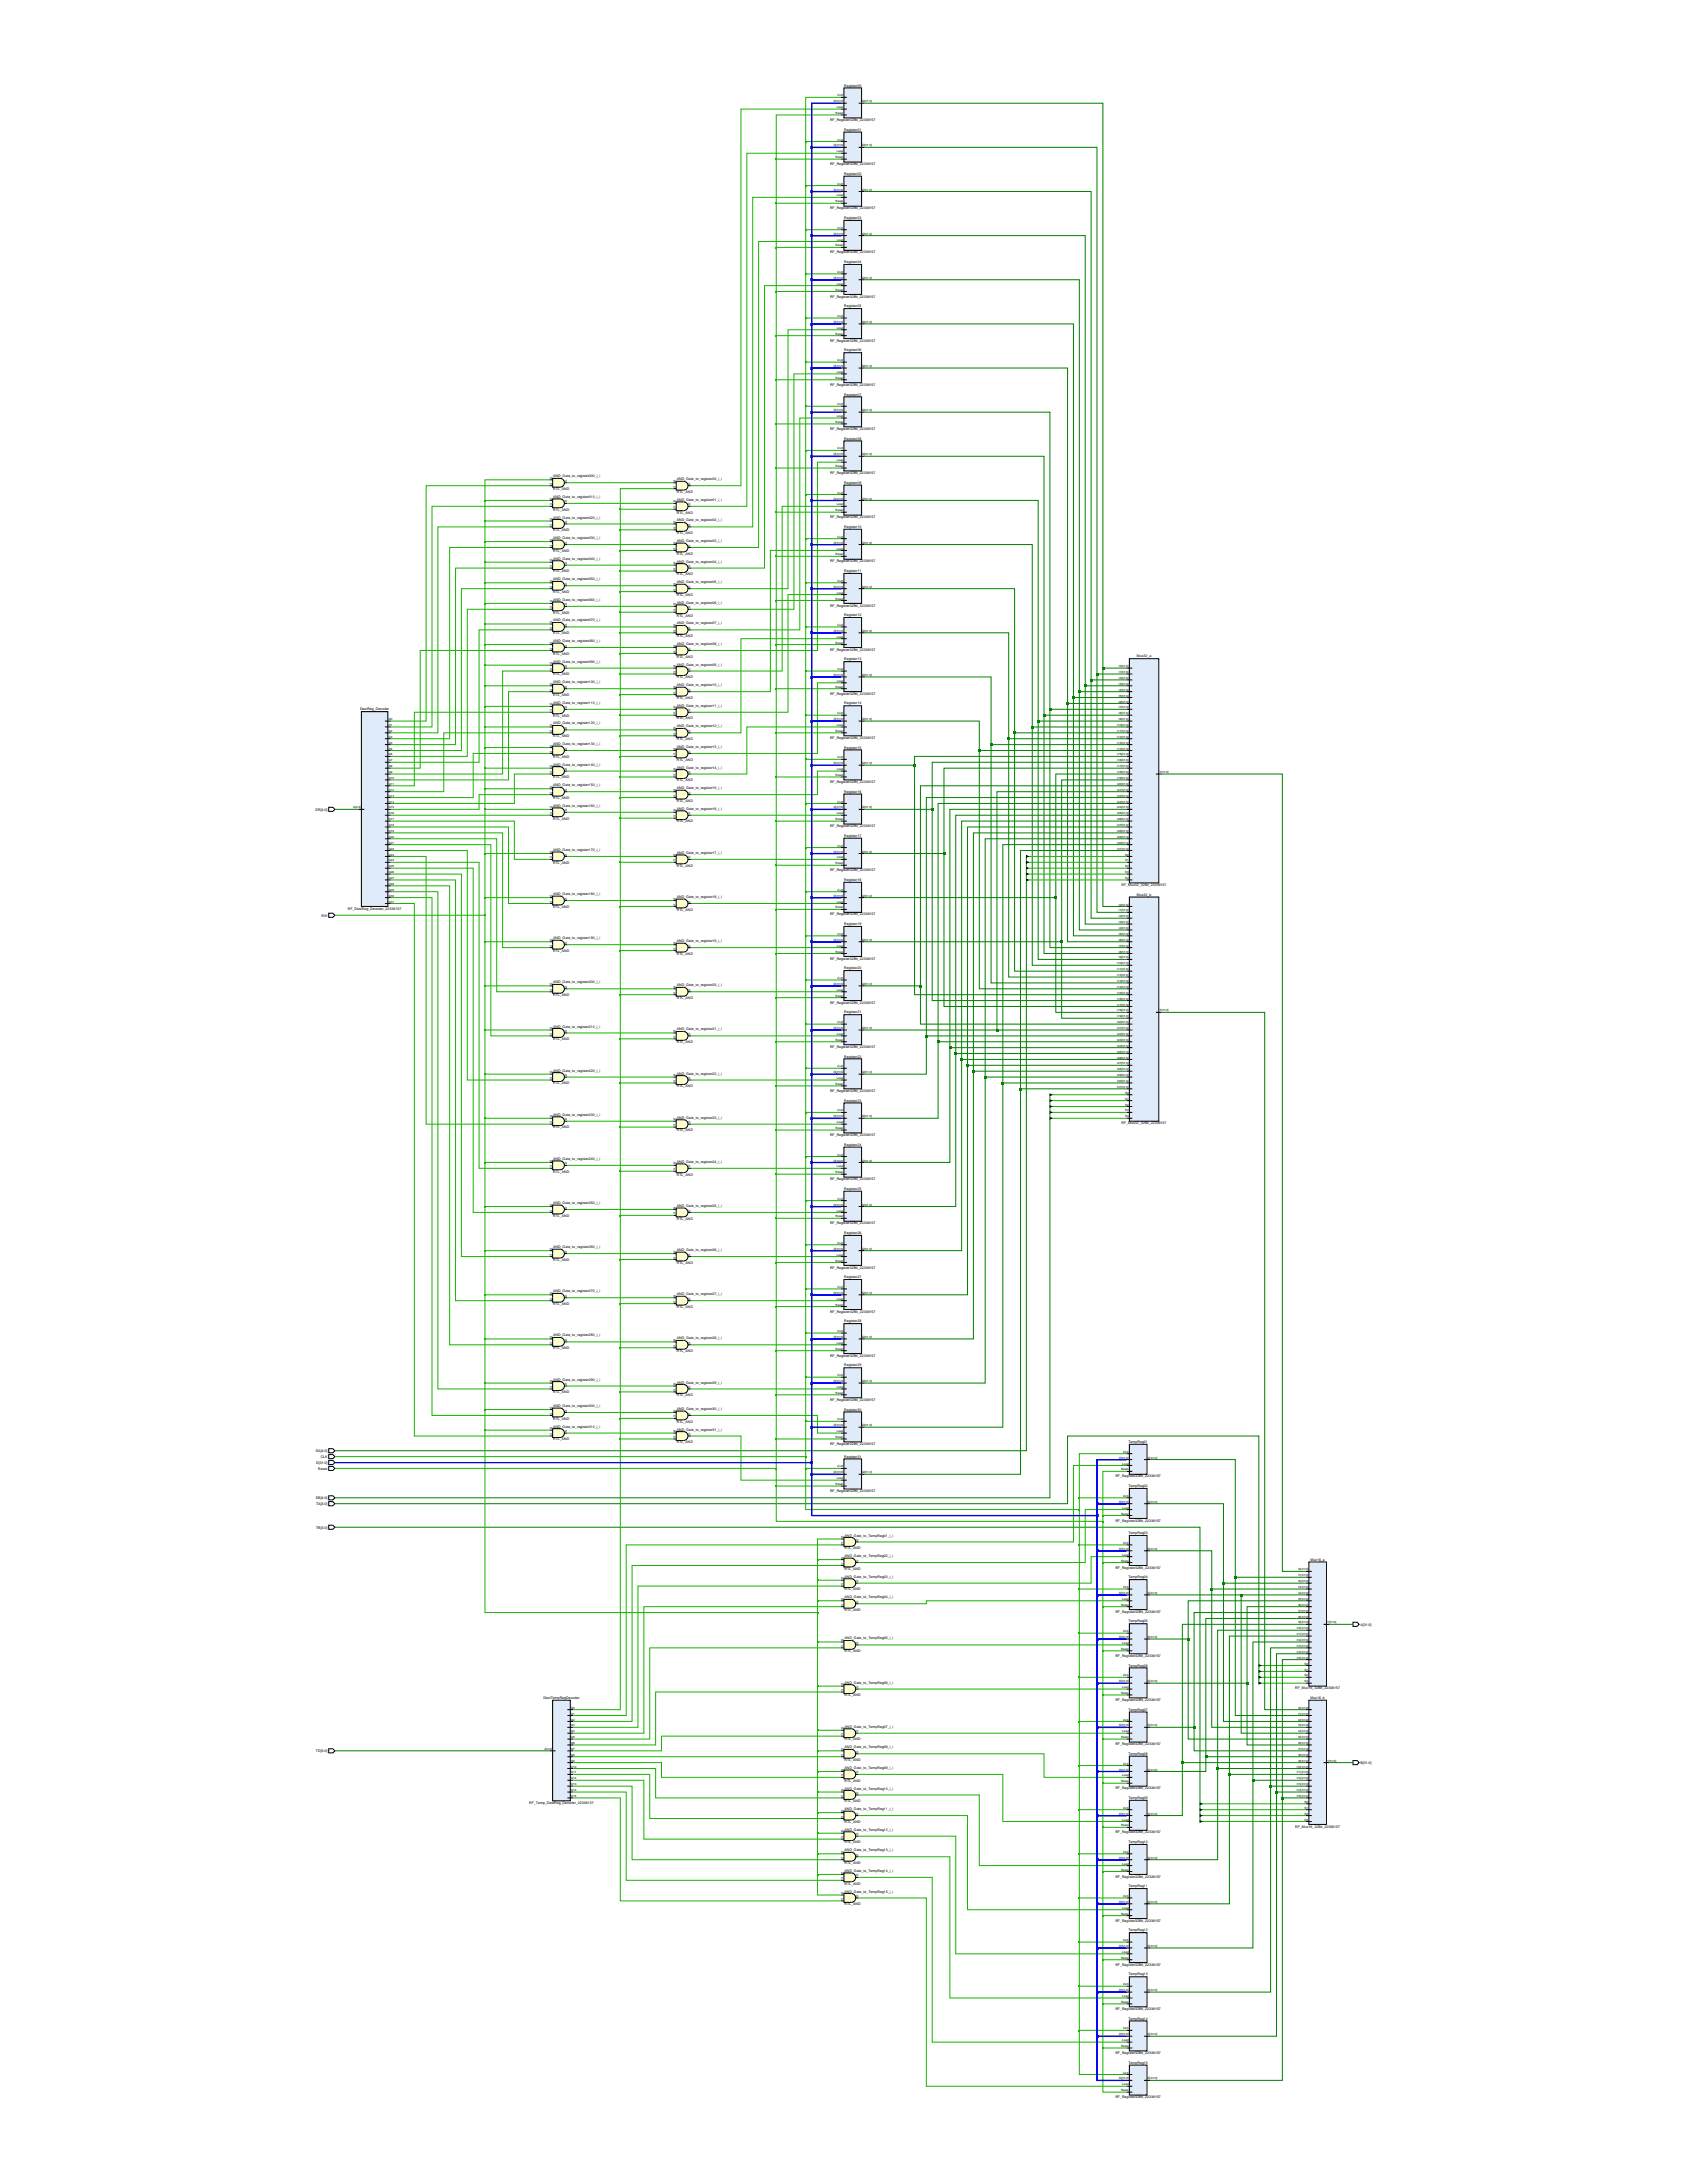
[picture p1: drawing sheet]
<svg xmlns="http://www.w3.org/2000/svg" width="216mm" height="279mm" viewBox="0 0 216 279" stroke-linecap="round" stroke-linejoin="round" font-family="sans-serif">
<defs><g id="words">
<g font-size=".5">
<text x="108" y="11.1">Register00</text>
<text x="106.2" y="15.5">RF_Register32Bit_22336157</text>
<text x="108" y="16.7">Register01</text>
<text x="106.2" y="21.1">RF_Register32Bit_22336157</text>
<text x="108" y="22.4">Register02</text>
<text x="106.2" y="26.8">RF_Register32Bit_22336157</text>
<text x="108" y="28">Register03</text>
<text x="106.2" y="32.4">RF_Register32Bit_22336157</text>
<text x="108" y="33.7">Register04</text>
<text x="106.2" y="38.1">RF_Register32Bit_22336157</text>
<text x="108" y="39.3">Register05</text>
<text x="106.2" y="43.7">RF_Register32Bit_22336157</text>
<text x="108" y="45">Register06</text>
<text x="106.2" y="49.4">RF_Register32Bit_22336157</text>
<text x="108" y="50.6">Register07</text>
<text x="106.2" y="55">RF_Register32Bit_22336157</text>
<text x="108" y="56.3">Register08</text>
<text x="70.8" y="61.1">AND_Gate_to_register000_i_i</text>
<text x="70.8" y="62.7">RTL_AND</text>
<text x="70.8" y="63.7">AND_Gate_to_register010_i_i</text>
<text x="70.8" y="65.4">RTL_AND</text>
<text x="86.6" y="61.5">AND_Gate_to_register00_i_i</text>
<text x="86.6" y="63.1">RTL_AND</text>
<text x="86.6" y="64.1">AND_Gate_to_register01_i_i</text>
<text x="86.6" y="65.7">RTL_AND</text>
<text x="106.2" y="60.7">RF_Register32Bit_22336157</text>
<text x="108" y="61.9">Register09</text>
<text x="70.8" y="66.4">AND_Gate_to_register020_i_i</text>
<text x="70.8" y="68">RTL_AND</text>
<text x="70.8" y="69">AND_Gate_to_register030_i_i</text>
<text x="70.8" y="70.6">RTL_AND</text>
<text x="70.8" y="71.6">AND_Gate_to_register040_i_i</text>
<text x="86.6" y="66.7">AND_Gate_to_register02_i_i</text>
<text x="86.6" y="68.4">RTL_AND</text>
<text x="86.6" y="69.4">AND_Gate_to_register03_i_i</text>
<text x="86.6" y="71">RTL_AND</text>
<text x="106.2" y="66.3">RF_Register32Bit_22336157</text>
<text x="106.2" y="72">RF_Register32Bit_22336157</text>
<text x="108" y="67.6">Register10</text>
<text x="70.8" y="73.3">RTL_AND</text>
<text x="70.8" y="74.3">AND_Gate_to_register050_i_i</text>
<text x="70.8" y="75.9">RTL_AND</text>
<text x="70.8" y="76.9">AND_Gate_to_register060_i_i</text>
<text x="86.6" y="72">AND_Gate_to_register04_i_i</text>
<text x="86.6" y="73.6">RTL_AND</text>
<text x="86.6" y="74.6">AND_Gate_to_register05_i_i</text>
<text x="86.6" y="76.3">RTL_AND</text>
<text x="86.6" y="77.3">AND_Gate_to_register06_i_i</text>
<text x="106.2" y="77.6">RF_Register32Bit_22336157</text>
<text x="108" y="73.2">Register11</text>
<text x="70.8" y="78.5">RTL_AND</text>
<text x="70.8" y="79.5">AND_Gate_to_register070_i_i</text>
<text x="70.8" y="81.2">RTL_AND</text>
<text x="70.8" y="82.2">AND_Gate_to_register080_i_i</text>
<text x="70.8" y="83.8">RTL_AND</text>
<text x="86.6" y="78.9">RTL_AND</text>
<text x="86.6" y="79.9">AND_Gate_to_register07_i_i</text>
<text x="86.6" y="81.5">RTL_AND</text>
<text x="86.6" y="82.6">AND_Gate_to_register08_i_i</text>
<text x="106.2" y="83.3">RF_Register32Bit_22336157</text>
<text x="108" y="78.9">Register12</text>
<text x="70.8" y="84.8">AND_Gate_to_register090_i_i</text>
<text x="70.8" y="86.4">RTL_AND</text>
<text x="70.8" y="87.5">AND_Gate_to_register100_i_i</text>
<text x="70.8" y="89.1">RTL_AND</text>
<text x="86.6" y="84.2">RTL_AND</text>
<text x="86.6" y="85.2">AND_Gate_to_register09_i_i</text>
<text x="86.6" y="86.8">RTL_AND</text>
<text x="86.6" y="87.8">AND_Gate_to_register10_i_i</text>
<text x="86.6" y="89.5">RTL_AND</text>
<text x="106.2" y="88.9">RF_Register32Bit_22336157</text>
<text x="108" y="84.5">Register13</text>
<text x="145.5" y="84.1">Mux32_a</text>
<text x="46.1" y="90.9">DestReg_Decoder</text>
<text x="70.8" y="90.1">AND_Gate_to_register110_i_i</text>
<text x="70.8" y="91.7">RTL_AND</text>
<text x="70.8" y="92.7">AND_Gate_to_register120_i_i</text>
<text x="70.8" y="94.3">RTL_AND</text>
<text x="70.8" y="95.4">AND_Gate_to_register130_i_i</text>
<text x="86.6" y="90.5">AND_Gate_to_register11_i_i</text>
<text x="86.6" y="92.1">RTL_AND</text>
<text x="86.6" y="93.1">AND_Gate_to_register12_i_i</text>
<text x="86.6" y="94.7">RTL_AND</text>
<text x="86.6" y="95.7">AND_Gate_to_register13_i_i</text>
<text x="106.2" y="94.6">RF_Register32Bit_22336157</text>
<text x="108" y="90.2">Register14</text>
<text x="108" y="95.8">Register15</text>
<text x="70.8" y="97">RTL_AND</text>
<text x="70.8" y="98">AND_Gate_to_register140_i_i</text>
<text x="70.8" y="99.6">RTL_AND</text>
<text x="70.8" y="100.6">AND_Gate_to_register150_i_i</text>
<text x="86.6" y="97.4">RTL_AND</text>
<text x="86.6" y="98.4">AND_Gate_to_register14_i_i</text>
<text x="86.6" y="100">RTL_AND</text>
<text x="86.6" y="101">AND_Gate_to_register15_i_i</text>
<text x="106.2" y="100.2">RF_Register32Bit_22336157</text>
<text x="108" y="101.5">Register16</text>
<text x="40.4" y="103.7">DR[4:0]</text>
<text x="70.8" y="102.3">RTL_AND</text>
<text x="70.8" y="103.3">AND_Gate_to_register160_i_i</text>
<text x="70.8" y="104.9">RTL_AND</text>
<text x="86.6" y="102.6">RTL_AND</text>
<text x="86.6" y="103.6">AND_Gate_to_register16_i_i</text>
<text x="86.6" y="105.3">RTL_AND</text>
<text x="106.2" y="105.9">RF_Register32Bit_22336157</text>
<text x="108" y="107.1">Register17</text>
<text x="70.8" y="108.9">AND_Gate_to_register170_i_i</text>
<text x="70.8" y="110.5">RTL_AND</text>
<text x="86.6" y="109.3">AND_Gate_to_register17_i_i</text>
<text x="86.6" y="110.9">RTL_AND</text>
<text x="106.2" y="111.5">RF_Register32Bit_22336157</text>
<text x="108" y="112.8">Register18</text>
<text x="143.5" y="113.4">RF_Mux32_32Bit_22336157</text>
<text x="41.2" y="117.3">RW</text>
<text x="44.5" y="116.4">RF_DestReg_Decoder_22336157</text>
<text x="70.8" y="114.6">AND_Gate_to_register180_i_i</text>
<text x="70.8" y="116.2">RTL_AND</text>
<text x="86.6" y="114.9">AND_Gate_to_register18_i_i</text>
<text x="86.6" y="116.6">RTL_AND</text>
<text x="106.2" y="117.2">RF_Register32Bit_22336157</text>
<text x="108" y="118.4">Register19</text>
<text x="145.5" y="114.6">Mux32_b</text>
<text x="70.8" y="120.2">AND_Gate_to_register190_i_i</text>
<text x="70.8" y="121.8">RTL_AND</text>
<text x="70.8" y="125.9">AND_Gate_to_register200_i_i</text>
<text x="86.6" y="120.6">AND_Gate_to_register19_i_i</text>
<text x="86.6" y="122.2">RTL_AND</text>
<text x="106.2" y="122.8">RF_Register32Bit_22336157</text>
<text x="108" y="124.1">Register20</text>
<text x="70.8" y="127.5">RTL_AND</text>
<text x="70.8" y="131.5">AND_Gate_to_register210_i_i</text>
<text x="86.6" y="126.2">AND_Gate_to_register20_i_i</text>
<text x="86.6" y="127.9">RTL_AND</text>
<text x="86.6" y="131.9">AND_Gate_to_register21_i_i</text>
<text x="106.2" y="128.5">RF_Register32Bit_22336157</text>
<text x="108" y="129.7">Register21</text>
<text x="70.8" y="133.1">RTL_AND</text>
<text x="70.8" y="137.2">AND_Gate_to_register220_i_i</text>
<text x="86.6" y="133.5">RTL_AND</text>
<text x="86.6" y="137.5">AND_Gate_to_register22_i_i</text>
<text x="106.2" y="134.1">RF_Register32Bit_22336157</text>
<text x="108" y="135.4">Register22</text>
<text x="70.8" y="138.8">RTL_AND</text>
<text x="70.8" y="142.8">AND_Gate_to_register230_i_i</text>
<text x="86.6" y="139.2">RTL_AND</text>
<text x="86.6" y="143.2">AND_Gate_to_register23_i_i</text>
<text x="106.2" y="139.8">RF_Register32Bit_22336157</text>
<text x="108" y="141">Register23</text>
<text x="143.5" y="143.9">RF_Mux32_32Bit_22336157</text>
<text x="70.8" y="144.4">RTL_AND</text>
<text x="70.8" y="148.5">AND_Gate_to_register240_i_i</text>
<text x="86.6" y="144.8">RTL_AND</text>
<text x="86.6" y="148.8">AND_Gate_to_register24_i_i</text>
<text x="106.2" y="145.4">RF_Register32Bit_22336157</text>
<text x="108" y="146.6">Register24</text>
<text x="70.8" y="150.1">RTL_AND</text>
<text x="70.8" y="154.1">AND_Gate_to_register250_i_i</text>
<text x="70.8" y="155.7">RTL_AND</text>
<text x="86.6" y="150.5">RTL_AND</text>
<text x="86.6" y="154.5">AND_Gate_to_register25_i_i</text>
<text x="106.2" y="151.1">RF_Register32Bit_22336157</text>
<text x="108" y="152.3">Register25</text>
<text x="70.8" y="159.8">AND_Gate_to_register260_i_i</text>
<text x="70.8" y="161.4">RTL_AND</text>
<text x="86.6" y="156.1">RTL_AND</text>
<text x="86.6" y="160.1">AND_Gate_to_register26_i_i</text>
<text x="86.6" y="161.8">RTL_AND</text>
<text x="106.2" y="156.7">RF_Register32Bit_22336157</text>
<text x="108" y="157.9">Register26</text>
<text x="70.8" y="165.4">AND_Gate_to_register270_i_i</text>
<text x="70.8" y="167">RTL_AND</text>
<text x="86.6" y="165.8">AND_Gate_to_register27_i_i</text>
<text x="86.6" y="167.4">RTL_AND</text>
<text x="106.2" y="162.4">RF_Register32Bit_22336157</text>
<text x="108" y="163.6">Register27</text>
<text x="70.8" y="171.1">AND_Gate_to_register280_i_i</text>
<text x="70.8" y="172.7">RTL_AND</text>
<text x="86.6" y="171.4">AND_Gate_to_register28_i_i</text>
<text x="86.6" y="173">RTL_AND</text>
<text x="106.2" y="168">RF_Register32Bit_22336157</text>
<text x="106.2" y="173.7">RF_Register32Bit_22336157</text>
<text x="108" y="169.2">Register28</text>
<text x="70.8" y="176.7">AND_Gate_to_register290_i_i</text>
<text x="70.8" y="178.3">RTL_AND</text>
<text x="86.6" y="177.1">AND_Gate_to_register29_i_i</text>
<text x="86.6" y="178.7">RTL_AND</text>
<text x="106.2" y="179.3">RF_Register32Bit_22336157</text>
<text x="108" y="174.9">Register29</text>
<text x="40.4" y="185.8">SA[4:0]</text>
<text x="70.8" y="180.1">AND_Gate_to_register300_i_i</text>
<text x="70.8" y="181.7">RTL_AND</text>
<text x="70.8" y="182.7">AND_Gate_to_register310_i_i</text>
<text x="70.8" y="184.3">RTL_AND</text>
<text x="86.6" y="180.5">AND_Gate_to_register30_i_i</text>
<text x="86.6" y="182.1">RTL_AND</text>
<text x="86.6" y="183.1">AND_Gate_to_register31_i_i</text>
<text x="86.6" y="184.7">RTL_AND</text>
<text x="106.2" y="184.9">RF_Register32Bit_22336157</text>
<text x="108" y="180.5">Register30</text>
<text x="144.4" y="184.7">TempReg01</text>
<text x="40.4" y="191.9">SB[4:0]</text>
<text x="40.5" y="187.3">D[31:0]</text>
<text x="40.7" y="188.1">Reset</text>
<text x="41" y="186.6">CLK</text>
<text x="106.2" y="191">RF_Register32Bit_22336157</text>
<text x="108" y="186.6">Register31</text>
<text x="142.7" y="189.1">RF_Register32Bit_22336157</text>
<text x="144.4" y="190.3">TempReg02</text>
<text x="40.5" y="192.6">TA[3:0]</text>
<text x="40.5" y="195.6">TB[3:0]</text>
<text x="108.1" y="196.7">AND_Gate_to_TempReg01_i_i</text>
<text x="142.7" y="194.7">RF_Register32Bit_22336157</text>
<text x="144.4" y="196.4">TempReg03</text>
<text x="108.1" y="198.3">RTL_AND</text>
<text x="108.1" y="199.3">AND_Gate_to_TempReg02_i_i</text>
<text x="108.1" y="200.9">RTL_AND</text>
<text x="108.1" y="201.9">AND_Gate_to_TempReg03_i_i</text>
<text x="108.1" y="203.6">RTL_AND</text>
<text x="142.7" y="200.8">RF_Register32Bit_22336157</text>
<text x="144.4" y="202">TempReg04</text>
<text x="167.7" y="199.7">Mux16_a</text>
<text x="108.1" y="204.6">AND_Gate_to_TempReg04_i_i</text>
<text x="108.1" y="206.2">RTL_AND</text>
<text x="108.1" y="209.8">AND_Gate_to_TempReg05_i_i</text>
<text x="142.7" y="206.4">RF_Register32Bit_22336157</text>
<text x="144.4" y="207.7">TempReg05</text>
<text x="174.1" y="208.1">A[31:0]</text>
<text x="108.1" y="211.5">RTL_AND</text>
<text x="108.1" y="215.5">AND_Gate_to_TempReg06_i_i</text>
<text x="142.7" y="212.1">RF_Register32Bit_22336157</text>
<text x="144.4" y="213.3">TempReg06</text>
<text x="69.5" y="217.4">DestTempRegDecoder</text>
<text x="108.1" y="217.1">RTL_AND</text>
<text x="108.1" y="221.1">AND_Gate_to_TempReg07_i_i</text>
<text x="142.7" y="217.7">RF_Register32Bit_22336157</text>
<text x="144.4" y="218.9">TempReg07</text>
<text x="165.8" y="216.2">RF_Mux16_32Bit_22336157</text>
<text x="167.7" y="217.4">Mux16_b</text>
<text x="40.4" y="224.3">TD[3:0]</text>
<text x="108.1" y="222.8">RTL_AND</text>
<text x="108.1" y="223.8">AND_Gate_to_TempReg08_i_i</text>
<text x="108.1" y="225.4">RTL_AND</text>
<text x="108.1" y="226.4">AND_Gate_to_TempReg09_i_i</text>
<text x="142.7" y="223.4">RF_Register32Bit_22336157</text>
<text x="144.4" y="224.6">TempReg08</text>
<text x="174.1" y="225.8">B[31:0]</text>
<text x="67.7" y="230.9">RF_Temp_DestReg_Decoder_22336157</text>
<text x="108.1" y="228">RTL_AND</text>
<text x="108.1" y="229">AND_Gate_to_TempReg10_i_i</text>
<text x="108.1" y="230.7">RTL_AND</text>
<text x="108.1" y="231.7">AND_Gate_to_TempReg11_i_i</text>
<text x="108.1" y="233.3">RTL_AND</text>
<text x="142.7" y="229">RF_Register32Bit_22336157</text>
<text x="144.4" y="230.2">TempReg09</text>
<text x="165.8" y="233.9">RF_Mux16_32Bit_22336157</text>
<text x="108.1" y="234.3">AND_Gate_to_TempReg12_i_i</text>
<text x="108.1" y="235.9">RTL_AND</text>
<text x="108.1" y="236.9">AND_Gate_to_TempReg13_i_i</text>
<text x="108.1" y="238.6">RTL_AND</text>
<text x="108.1" y="239.6">AND_Gate_to_TempReg14_i_i</text>
<text x="142.7" y="234.7">RF_Register32Bit_22336157</text>
<text x="144.4" y="235.9">TempReg10</text>
<text x="108.1" y="241.2">RTL_AND</text>
<text x="108.1" y="242.2">AND_Gate_to_TempReg15_i_i</text>
<text x="108.1" y="243.8">RTL_AND</text>
<text x="142.7" y="240.3">RF_Register32Bit_22336157</text>
<text x="142.7" y="246">RF_Register32Bit_22336157</text>
<text x="144.4" y="241.5">TempReg11</text>
<text x="142.7" y="251.6">RF_Register32Bit_22336157</text>
<text x="144.4" y="247.2">TempReg12</text>
<text x="142.7" y="257.3">RF_Register32Bit_22336157</text>
<text x="144.4" y="252.8">TempReg13</text>
<text x="142.7" y="262.9">RF_Register32Bit_22336157</text>
<text x="144.4" y="258.5">TempReg14</text>
<text x="142.7" y="268.5">RF_Register32Bit_22336157</text>
<text x="144.4" y="264.1">TempReg15</text>
</g>
<g font-size=".4">
<text x="106.7" y="13.1">D[31:0]</text>
<text x="106.9" y="14.6">Reset</text>
<text x="107.1" y="13.8">Load</text>
<text x="107.2" y="12.3">CLK</text>
<text x="107.2" y="18">CLK</text>
<text x="110.3" y="13.1">Q[31:0]</text>
<text x="106.7" y="18.7">D[31:0]</text>
<text x="106.9" y="20.2">Reset</text>
<text x="107.1" y="19.5">Load</text>
<text x="107.2" y="23.6">CLK</text>
<text x="110.3" y="18.7">Q[31:0]</text>
<text x="106.7" y="24.4">D[31:0]</text>
<text x="106.9" y="25.9">Reset</text>
<text x="107.1" y="25.1">Load</text>
<text x="107.2" y="29.3">CLK</text>
<text x="110.3" y="24.4">Q[31:0]</text>
<text x="106.7" y="30">D[31:0]</text>
<text x="106.7" y="35.7">D[31:0]</text>
<text x="106.9" y="31.5">Reset</text>
<text x="107.1" y="30.8">Load</text>
<text x="107.2" y="34.9">CLK</text>
<text x="110.3" y="30">Q[31:0]</text>
<text x="110.3" y="35.7">Q[31:0]</text>
<text x="106.7" y="41.3">D[31:0]</text>
<text x="106.9" y="37.2">Reset</text>
<text x="107.1" y="36.4">Load</text>
<text x="107.2" y="40.6">CLK</text>
<text x="110.3" y="41.3">Q[31:0]</text>
<text x="106.7" y="47">D[31:0]</text>
<text x="106.9" y="42.8">Reset</text>
<text x="107.1" y="42.1">Load</text>
<text x="107.1" y="47.7">Load</text>
<text x="107.2" y="46.2">CLK</text>
<text x="110.3" y="47">Q[31:0]</text>
<text x="106.7" y="52.6">D[31:0]</text>
<text x="106.9" y="48.5">Reset</text>
<text x="107.1" y="53.4">Load</text>
<text x="107.2" y="51.9">CLK</text>
<text x="110.3" y="52.6">Q[31:0]</text>
<text x="106.7" y="58.3">D[31:0]</text>
<text x="106.9" y="54.1">Reset</text>
<text x="106.9" y="59.8">Reset</text>
<text x="107.1" y="59">Load</text>
<text x="107.2" y="57.5">CLK</text>
<text x="110.3" y="58.3">Q[31:0]</text>
<text x="70.4" y="61.3">I0</text>
<text x="70.4" y="62">I1</text>
<text x="70.4" y="63.9">I0</text>
<text x="70.4" y="64.7">I1</text>
<text x="72.3" y="61.7">O</text>
<text x="72.3" y="64.3">O</text>
<text x="86.2" y="61.7">I0</text>
<text x="86.2" y="62.4">I1</text>
<text x="86.2" y="64.3">I0</text>
<text x="86.2" y="65.1">I1</text>
<text x="88.1" y="62">O</text>
<text x="88.1" y="64.7">O</text>
<text x="106.7" y="63.9">D[31:0]</text>
<text x="106.9" y="65.4">Reset</text>
<text x="107.1" y="64.7">Load</text>
<text x="107.2" y="63.2">CLK</text>
<text x="110.3" y="63.9">Q[31:0]</text>
<text x="70.4" y="66.6">I0</text>
<text x="70.4" y="67.3">I1</text>
<text x="70.4" y="69.2">I0</text>
<text x="70.4" y="70">I1</text>
<text x="70.4" y="71.8">I0</text>
<text x="72.3" y="66.9">O</text>
<text x="72.3" y="69.6">O</text>
<text x="86.2" y="66.9">I0</text>
<text x="86.2" y="67.7">I1</text>
<text x="86.2" y="69.6">I0</text>
<text x="86.2" y="70.3">I1</text>
<text x="88.1" y="67.3">O</text>
<text x="88.1" y="70">O</text>
<text x="106.7" y="69.6">D[31:0]</text>
<text x="106.9" y="71.1">Reset</text>
<text x="107.1" y="70.3">Load</text>
<text x="107.2" y="68.8">CLK</text>
<text x="110.3" y="69.6">Q[31:0]</text>
<text x="70.4" y="72.6">I1</text>
<text x="70.4" y="74.5">I0</text>
<text x="70.4" y="75.2">I1</text>
<text x="70.4" y="77.1">I0</text>
<text x="70.4" y="77.9">I1</text>
<text x="72.3" y="72.2">O</text>
<text x="72.3" y="74.9">O</text>
<text x="72.3" y="77.5">O</text>
<text x="86.2" y="72.2">I0</text>
<text x="86.2" y="73">I1</text>
<text x="86.2" y="74.9">I0</text>
<text x="86.2" y="75.6">I1</text>
<text x="86.2" y="77.5">I0</text>
<text x="88.1" y="72.6">O</text>
<text x="88.1" y="75.2">O</text>
<text x="88.1" y="77.9">O</text>
<text x="106.7" y="75.2">D[31:0]</text>
<text x="106.9" y="76.7">Reset</text>
<text x="107.1" y="76">Load</text>
<text x="107.2" y="74.5">CLK</text>
<text x="110.3" y="75.2">Q[31:0]</text>
<text x="70.4" y="79.7">I0</text>
<text x="70.4" y="80.5">I1</text>
<text x="70.4" y="82.4">I0</text>
<text x="70.4" y="83.1">I1</text>
<text x="72.3" y="80.1">O</text>
<text x="72.3" y="82.8">O</text>
<text x="86.2" y="78.2">I1</text>
<text x="86.2" y="80.1">I0</text>
<text x="86.2" y="80.9">I1</text>
<text x="86.2" y="82.8">I0</text>
<text x="86.2" y="83.5">I1</text>
<text x="88.1" y="80.5">O</text>
<text x="88.1" y="83.1">O</text>
<text x="106.7" y="80.9">D[31:0]</text>
<text x="106.9" y="82.4">Reset</text>
<text x="107.1" y="81.6">Load</text>
<text x="107.2" y="80.1">CLK</text>
<text x="110.3" y="80.9">Q[31:0]</text>
<text x="70.4" y="85">I0</text>
<text x="70.4" y="85.8">I1</text>
<text x="70.4" y="87.7">I0</text>
<text x="70.4" y="88.4">I1</text>
<text x="72.3" y="85.4">O</text>
<text x="72.3" y="88">O</text>
<text x="86.2" y="85.4">I0</text>
<text x="86.2" y="86.1">I1</text>
<text x="86.2" y="88">I0</text>
<text x="86.2" y="88.8">I1</text>
<text x="88.1" y="85.8">O</text>
<text x="88.1" y="88.4">O</text>
<text x="106.7" y="86.5">D[31:0]</text>
<text x="106.9" y="88">Reset</text>
<text x="107.1" y="87.3">Load</text>
<text x="107.2" y="85.8">CLK</text>
<text x="110.3" y="86.5">Q[31:0]</text>
<text x="143.2" y="85.4">I0[31:0]</text>
<text x="143.2" y="86.1">I1[31:0]</text>
<text x="143.2" y="86.9">I2[31:0]</text>
<text x="143.2" y="87.7">I3[31:0]</text>
<text x="143.2" y="88.4">I4[31:0]</text>
<text x="143.2" y="89.2">I5[31:0]</text>
<text x="143.2" y="89.9">I6[31:0]</text>
<text x="49.7" y="92.2">Q0</text>
<text x="49.7" y="92.9">Q1</text>
<text x="49.7" y="93.7">Q2</text>
<text x="49.7" y="94.4">Q3</text>
<text x="49.7" y="95.2">Q4</text>
<text x="49.7" y="95.9">Q5</text>
<text x="70.4" y="90.3">I0</text>
<text x="70.4" y="91">I1</text>
<text x="70.4" y="92.9">I0</text>
<text x="70.4" y="93.7">I1</text>
<text x="70.4" y="95.6">I0</text>
<text x="72.3" y="90.7">O</text>
<text x="72.3" y="93.3">O</text>
<text x="72.3" y="95.9">O</text>
<text x="86.2" y="90.7">I0</text>
<text x="86.2" y="91.4">I1</text>
<text x="86.2" y="93.3">I0</text>
<text x="86.2" y="94.1">I1</text>
<text x="86.2" y="95.9">I0</text>
<text x="88.1" y="91">O</text>
<text x="88.1" y="93.7">O</text>
<text x="106.7" y="92.2">D[31:0]</text>
<text x="106.9" y="93.7">Reset</text>
<text x="107.1" y="92.9">Load</text>
<text x="107.2" y="91.4">CLK</text>
<text x="110.3" y="92.2">Q[31:0]</text>
<text x="143" y="92.9">I10[31:0]</text>
<text x="143" y="93.7">I11[31:0]</text>
<text x="143" y="94.4">I12[31:0]</text>
<text x="143" y="95.2">I13[31:0]</text>
<text x="143" y="95.9">I14[31:0]</text>
<text x="143.2" y="90.7">I7[31:0]</text>
<text x="143.2" y="91.4">I8[31:0]</text>
<text x="143.2" y="92.2">I9[31:0]</text>
<text x="49.7" y="99.7">Q10</text>
<text x="49.7" y="100.5">Q11</text>
<text x="49.7" y="101.2">Q12</text>
<text x="49.7" y="102">Q13</text>
<text x="49.7" y="96.7">Q6</text>
<text x="49.7" y="97.4">Q7</text>
<text x="49.7" y="98.2">Q8</text>
<text x="49.7" y="99">Q9</text>
<text x="70.4" y="96.3">I1</text>
<text x="70.4" y="98.2">I0</text>
<text x="70.4" y="99">I1</text>
<text x="70.4" y="100.8">I0</text>
<text x="70.4" y="101.6">I1</text>
<text x="72.3" y="98.6">O</text>
<text x="72.3" y="101.2">O</text>
<text x="86.2" y="96.7">I1</text>
<text x="86.2" y="98.6">I0</text>
<text x="86.2" y="99.3">I1</text>
<text x="86.2" y="101.2">I0</text>
<text x="86.2" y="102">I1</text>
<text x="88.1" y="96.3">O</text>
<text x="88.1" y="99">O</text>
<text x="88.1" y="101.6">O</text>
<text x="106.7" y="97.8">D[31:0]</text>
<text x="106.9" y="99.3">Reset</text>
<text x="107.1" y="98.6">Load</text>
<text x="107.2" y="97.1">CLK</text>
<text x="110.3" y="97.8">Q[31:0]</text>
<text x="143" y="96.7">I15[31:0]</text>
<text x="143" y="97.4">I16[31:0]</text>
<text x="143" y="98.2">I17[31:0]</text>
<text x="143" y="99">I18[31:0]</text>
<text x="143" y="99.7">I19[31:0]</text>
<text x="143" y="100.5">I20[31:0]</text>
<text x="143" y="101.2">I21[31:0]</text>
<text x="143" y="102">I22[31:0]</text>
<text x="148.4" y="99">Y[31:0]</text>
<text x="45.2" y="103.5">A[4:0]</text>
<text x="49.7" y="102.7">Q14</text>
<text x="49.7" y="103.5">Q15</text>
<text x="49.7" y="104.2">Q16</text>
<text x="49.7" y="105">Q17</text>
<text x="49.7" y="105.7">Q18</text>
<text x="49.7" y="106.5">Q19</text>
<text x="49.7" y="107.2">Q20</text>
<text x="49.7" y="108">Q21</text>
<text x="70.4" y="103.5">I0</text>
<text x="70.4" y="104.2">I1</text>
<text x="72.3" y="103.8">O</text>
<text x="86.2" y="103.8">I0</text>
<text x="86.2" y="104.6">I1</text>
<text x="88.1" y="104.2">O</text>
<text x="106.7" y="103.5">D[31:0]</text>
<text x="106.9" y="105">Reset</text>
<text x="107.1" y="104.2">Load</text>
<text x="107.2" y="102.7">CLK</text>
<text x="110.3" y="103.5">Q[31:0]</text>
<text x="143" y="102.7">I23[31:0]</text>
<text x="143" y="103.5">I24[31:0]</text>
<text x="143" y="104.2">I25[31:0]</text>
<text x="143" y="105">I26[31:0]</text>
<text x="143" y="105.7">I27[31:0]</text>
<text x="143" y="106.5">I28[31:0]</text>
<text x="143" y="107.2">I29[31:0]</text>
<text x="143" y="108">I30[31:0]</text>
<text x="49.7" y="108.7">Q22</text>
<text x="49.7" y="109.5">Q23</text>
<text x="49.7" y="110.2">Q24</text>
<text x="49.7" y="111">Q25</text>
<text x="49.7" y="111.8">Q26</text>
<text x="49.7" y="112.5">Q27</text>
<text x="49.7" y="113.3">Q28</text>
<text x="70.4" y="109.1">I0</text>
<text x="70.4" y="109.9">I1</text>
<text x="72.3" y="109.5">O</text>
<text x="86.2" y="109.5">I0</text>
<text x="86.2" y="110.2">I1</text>
<text x="88.1" y="109.9">O</text>
<text x="106.7" y="109.1">D[31:0]</text>
<text x="106.9" y="110.6">Reset</text>
<text x="107.1" y="109.9">Load</text>
<text x="107.2" y="108.4">CLK</text>
<text x="110.3" y="109.1">Q[31:0]</text>
<text x="143" y="108.7">I31[31:0]</text>
<text x="144" y="109.5">S0</text>
<text x="144" y="110.2">S1</text>
<text x="144" y="111">S2</text>
<text x="144" y="111.8">S3</text>
<text x="144" y="112.5">S4</text>
<text x="49.7" y="114">Q29</text>
<text x="49.7" y="114.8">Q30</text>
<text x="49.7" y="115.5">Q31</text>
<text x="70.4" y="114.8">I0</text>
<text x="70.4" y="115.5">I1</text>
<text x="72.3" y="115.1">O</text>
<text x="86.2" y="115.1">I0</text>
<text x="86.2" y="115.9">I1</text>
<text x="88.1" y="115.5">O</text>
<text x="106.7" y="114.8">D[31:0]</text>
<text x="106.9" y="116.3">Reset</text>
<text x="107.1" y="115.5">Load</text>
<text x="107.2" y="114">CLK</text>
<text x="107.2" y="119.7">CLK</text>
<text x="110.3" y="114.8">Q[31:0]</text>
<text x="143.2" y="115.9">I0[31:0]</text>
<text x="143.2" y="116.7">I1[31:0]</text>
<text x="143.2" y="117.4">I2[31:0]</text>
<text x="143.2" y="118.2">I3[31:0]</text>
<text x="143.2" y="118.9">I4[31:0]</text>
<text x="143.2" y="119.7">I5[31:0]</text>
<text x="70.4" y="120.4">I0</text>
<text x="70.4" y="121.2">I1</text>
<text x="72.3" y="120.8">O</text>
<text x="86.2" y="120.8">I0</text>
<text x="86.2" y="121.5">I1</text>
<text x="88.1" y="121.2">O</text>
<text x="106.7" y="120.4">D[31:0]</text>
<text x="106.9" y="121.9">Reset</text>
<text x="107.1" y="121.2">Load</text>
<text x="107.2" y="125.3">CLK</text>
<text x="110.3" y="120.4">Q[31:0]</text>
<text x="143" y="123.4">I10[31:0]</text>
<text x="143" y="124.2">I11[31:0]</text>
<text x="143" y="124.9">I12[31:0]</text>
<text x="143" y="125.7">I13[31:0]</text>
<text x="143.2" y="120.4">I6[31:0]</text>
<text x="143.2" y="121.2">I7[31:0]</text>
<text x="143.2" y="121.9">I8[31:0]</text>
<text x="143.2" y="122.7">I9[31:0]</text>
<text x="70.4" y="126.1">I0</text>
<text x="70.4" y="126.8">I1</text>
<text x="70.4" y="131.7">I0</text>
<text x="72.3" y="126.4">O</text>
<text x="86.2" y="126.4">I0</text>
<text x="86.2" y="127.2">I1</text>
<text x="88.1" y="126.8">O</text>
<text x="106.7" y="126.1">D[31:0]</text>
<text x="106.7" y="131.7">D[31:0]</text>
<text x="106.9" y="127.6">Reset</text>
<text x="107.1" y="126.8">Load</text>
<text x="107.2" y="131">CLK</text>
<text x="110.3" y="126.1">Q[31:0]</text>
<text x="110.3" y="131.7">Q[31:0]</text>
<text x="143" y="126.4">I14[31:0]</text>
<text x="143" y="127.2">I15[31:0]</text>
<text x="143" y="127.9">I16[31:0]</text>
<text x="143" y="128.7">I17[31:0]</text>
<text x="143" y="129.5">I18[31:0]</text>
<text x="143" y="130.2">I19[31:0]</text>
<text x="143" y="131">I20[31:0]</text>
<text x="143" y="131.7">I21[31:0]</text>
<text x="148.4" y="129.5">Y[31:0]</text>
<text x="70.4" y="132.5">I1</text>
<text x="70.4" y="137.4">I0</text>
<text x="72.3" y="132.1">O</text>
<text x="72.3" y="137.7">O</text>
<text x="86.2" y="132.1">I0</text>
<text x="86.2" y="132.8">I1</text>
<text x="86.2" y="137.7">I0</text>
<text x="88.1" y="132.5">O</text>
<text x="106.7" y="137.4">D[31:0]</text>
<text x="106.9" y="133.2">Reset</text>
<text x="107.1" y="132.5">Load</text>
<text x="107.2" y="136.6">CLK</text>
<text x="110.3" y="137.4">Q[31:0]</text>
<text x="143" y="132.5">I22[31:0]</text>
<text x="143" y="133.2">I23[31:0]</text>
<text x="143" y="134">I24[31:0]</text>
<text x="143" y="134.7">I25[31:0]</text>
<text x="143" y="135.5">I26[31:0]</text>
<text x="143" y="136.2">I27[31:0]</text>
<text x="143" y="137">I28[31:0]</text>
<text x="143" y="137.7">I29[31:0]</text>
<text x="70.4" y="138.1">I1</text>
<text x="70.4" y="143">I0</text>
<text x="70.4" y="143.8">I1</text>
<text x="72.3" y="143.4">O</text>
<text x="86.2" y="138.5">I1</text>
<text x="86.2" y="143.4">I0</text>
<text x="88.1" y="138.1">O</text>
<text x="88.1" y="143.8">O</text>
<text x="106.7" y="143">D[31:0]</text>
<text x="106.9" y="138.9">Reset</text>
<text x="107.1" y="138.1">Load</text>
<text x="107.1" y="143.8">Load</text>
<text x="107.2" y="142.3">CLK</text>
<text x="110.3" y="143">Q[31:0]</text>
<text x="143" y="138.5">I30[31:0]</text>
<text x="143" y="139.2">I31[31:0]</text>
<text x="144" y="140">S0</text>
<text x="144" y="140.8">S1</text>
<text x="144" y="141.5">S2</text>
<text x="144" y="142.3">S3</text>
<text x="144" y="143">S4</text>
<text x="70.4" y="148.7">I0</text>
<text x="70.4" y="149.4">I1</text>
<text x="72.3" y="149">O</text>
<text x="86.2" y="144.1">I1</text>
<text x="86.2" y="149">I0</text>
<text x="86.2" y="149.8">I1</text>
<text x="88.1" y="149.4">O</text>
<text x="106.7" y="148.7">D[31:0]</text>
<text x="106.9" y="144.5">Reset</text>
<text x="107.1" y="149.4">Load</text>
<text x="107.2" y="147.9">CLK</text>
<text x="110.3" y="148.7">Q[31:0]</text>
<text x="70.4" y="154.3">I0</text>
<text x="70.4" y="155.1">I1</text>
<text x="72.3" y="154.7">O</text>
<text x="86.2" y="154.7">I0</text>
<text x="86.2" y="155.4">I1</text>
<text x="88.1" y="155.1">O</text>
<text x="106.7" y="154.3">D[31:0]</text>
<text x="106.9" y="150.2">Reset</text>
<text x="106.9" y="155.8">Reset</text>
<text x="107.1" y="155.1">Load</text>
<text x="107.2" y="153.6">CLK</text>
<text x="110.3" y="154.3">Q[31:0]</text>
<text x="70.4" y="160">I0</text>
<text x="70.4" y="160.7">I1</text>
<text x="72.3" y="160.3">O</text>
<text x="86.2" y="160.3">I0</text>
<text x="86.2" y="161.1">I1</text>
<text x="88.1" y="160.7">O</text>
<text x="106.7" y="160">D[31:0]</text>
<text x="106.9" y="161.5">Reset</text>
<text x="107.1" y="160.7">Load</text>
<text x="107.2" y="159.2">CLK</text>
<text x="110.3" y="160">Q[31:0]</text>
<text x="70.4" y="165.6">I0</text>
<text x="70.4" y="166.4">I1</text>
<text x="72.3" y="166">O</text>
<text x="86.2" y="166">I0</text>
<text x="86.2" y="166.7">I1</text>
<text x="88.1" y="166.4">O</text>
<text x="106.7" y="165.6">D[31:0]</text>
<text x="106.9" y="167.1">Reset</text>
<text x="107.1" y="166.4">Load</text>
<text x="107.2" y="164.9">CLK</text>
<text x="110.3" y="165.6">Q[31:0]</text>
<text x="70.4" y="171.3">I0</text>
<text x="70.4" y="172">I1</text>
<text x="72.3" y="171.6">O</text>
<text x="86.2" y="171.6">I0</text>
<text x="86.2" y="172.4">I1</text>
<text x="88.1" y="172">O</text>
<text x="106.7" y="171.3">D[31:0]</text>
<text x="106.9" y="172.8">Reset</text>
<text x="107.1" y="172">Load</text>
<text x="107.2" y="170.5">CLK</text>
<text x="110.3" y="171.3">Q[31:0]</text>
<text x="70.4" y="176.9">I0</text>
<text x="70.4" y="177.7">I1</text>
<text x="72.3" y="177.3">O</text>
<text x="86.2" y="177.3">I0</text>
<text x="86.2" y="178">I1</text>
<text x="88.1" y="177.7">O</text>
<text x="106.7" y="176.9">D[31:0]</text>
<text x="106.9" y="178.4">Reset</text>
<text x="107.1" y="177.7">Load</text>
<text x="107.2" y="176.1">CLK</text>
<text x="110.3" y="176.9">Q[31:0]</text>
<text x="70.4" y="180.3">I0</text>
<text x="70.4" y="181">I1</text>
<text x="70.4" y="182.9">I0</text>
<text x="70.4" y="183.7">I1</text>
<text x="72.3" y="180.7">O</text>
<text x="72.3" y="183.3">O</text>
<text x="86.2" y="180.7">I0</text>
<text x="86.2" y="181.4">I1</text>
<text x="86.2" y="183.3">I0</text>
<text x="86.2" y="184.1">I1</text>
<text x="88.1" y="181">O</text>
<text x="88.1" y="183.7">O</text>
<text x="106.7" y="182.6">D[31:0]</text>
<text x="106.9" y="184.1">Reset</text>
<text x="107.1" y="183.3">Load</text>
<text x="107.2" y="181.8">CLK</text>
<text x="110.3" y="182.6">Q[31:0]</text>
<text x="143.7" y="185.9">CLK</text>
<text x="106.7" y="188.6">D[31:0]</text>
<text x="106.9" y="190.1">Reset</text>
<text x="107.1" y="189.3">Load</text>
<text x="107.2" y="187.8">CLK</text>
<text x="110.3" y="188.6">Q[31:0]</text>
<text x="143.2" y="186.7">D[31:0]</text>
<text x="143.5" y="188.2">Reset</text>
<text x="143.6" y="187.4">Load</text>
<text x="143.7" y="191.6">CLK</text>
<text x="146.9" y="186.7">Q[31:0]</text>
<text x="107.7" y="196.9">I0</text>
<text x="107.7" y="197.6">I1</text>
<text x="109.6" y="197.2">O</text>
<text x="143.2" y="192.3">D[31:0]</text>
<text x="143.5" y="193.8">Reset</text>
<text x="143.6" y="193.1">Load</text>
<text x="143.7" y="197.6">CLK</text>
<text x="146.9" y="192.3">Q[31:0]</text>
<text x="107.7" y="199.5">I0</text>
<text x="107.7" y="200.2">I1</text>
<text x="107.7" y="202.1">I0</text>
<text x="107.7" y="202.9">I1</text>
<text x="109.6" y="199.9">O</text>
<text x="109.6" y="202.5">O</text>
<text x="143.2" y="198.4">D[31:0]</text>
<text x="143.5" y="199.9">Reset</text>
<text x="143.6" y="199.1">Load</text>
<text x="143.7" y="203.3">CLK</text>
<text x="146.9" y="198.4">Q[31:0]</text>
<text x="166.2" y="201">I0[31:0]</text>
<text x="166.2" y="201.8">I1[31:0]</text>
<text x="166.2" y="202.5">I2[31:0]</text>
<text x="166.2" y="203.3">I3[31:0]</text>
<text x="107.7" y="204.8">I0</text>
<text x="107.7" y="205.5">I1</text>
<text x="109.6" y="205.1">O</text>
<text x="143.2" y="204">D[31:0]</text>
<text x="143.2" y="209.7">D[31:0]</text>
<text x="143.5" y="205.5">Reset</text>
<text x="143.6" y="204.8">Load</text>
<text x="143.7" y="208.9">CLK</text>
<text x="146.9" y="204">Q[31:0]</text>
<text x="146.9" y="209.7">Q[31:0]</text>
<text x="166" y="208.5">I10[31:0]</text>
<text x="166" y="209.3">I11[31:0]</text>
<text x="166.2" y="204">I4[31:0]</text>
<text x="166.2" y="204.8">I5[31:0]</text>
<text x="166.2" y="205.5">I6[31:0]</text>
<text x="166.2" y="206.3">I7[31:0]</text>
<text x="166.2" y="207">I8[31:0]</text>
<text x="166.2" y="207.8">I9[31:0]</text>
<text x="169.8" y="207.8">Y[31:0]</text>
<text x="107.7" y="210">I0</text>
<text x="107.7" y="210.8">I1</text>
<text x="107.7" y="215.7">I0</text>
<text x="109.6" y="210.4">O</text>
<text x="143.2" y="215.3">D[31:0]</text>
<text x="143.5" y="211.2">Reset</text>
<text x="143.6" y="210.4">Load</text>
<text x="143.7" y="214.6">CLK</text>
<text x="146.9" y="215.3">Q[31:0]</text>
<text x="166" y="210">I12[31:0]</text>
<text x="166" y="210.8">I13[31:0]</text>
<text x="166" y="211.5">I14[31:0]</text>
<text x="166" y="212.3">I15[31:0]</text>
<text x="167" y="213.1">S0</text>
<text x="167" y="213.8">S1</text>
<text x="167" y="214.6">S2</text>
<text x="167" y="215.3">S3</text>
<text x="73.1" y="218.7">Q0</text>
<text x="73.1" y="219.5">Q1</text>
<text x="73.1" y="220.2">Q2</text>
<text x="73.1" y="221">Q3</text>
<text x="73.1" y="221.7">Q4</text>
<text x="107.7" y="216.4">I1</text>
<text x="107.7" y="221.3">I0</text>
<text x="109.6" y="216.1">O</text>
<text x="109.6" y="221.7">O</text>
<text x="143.2" y="221">D[31:0]</text>
<text x="143.5" y="216.8">Reset</text>
<text x="143.6" y="216.1">Load</text>
<text x="143.6" y="221.7">Load</text>
<text x="143.7" y="220.2">CLK</text>
<text x="146.9" y="221">Q[31:0]</text>
<text x="166.2" y="218.7">I0[31:0]</text>
<text x="166.2" y="219.5">I1[31:0]</text>
<text x="166.2" y="220.2">I2[31:0]</text>
<text x="166.2" y="221">I3[31:0]</text>
<text x="166.2" y="221.7">I4[31:0]</text>
<text x="69.7" y="224">A[3:0]</text>
<text x="73.1" y="226.2">Q10</text>
<text x="73.1" y="227">Q11</text>
<text x="73.1" y="227.7">Q12</text>
<text x="73.1" y="222.5">Q5</text>
<text x="73.1" y="223.2">Q6</text>
<text x="73.1" y="224">Q7</text>
<text x="73.1" y="224.7">Q8</text>
<text x="73.1" y="225.5">Q9</text>
<text x="107.7" y="222.1">I1</text>
<text x="107.7" y="224">I0</text>
<text x="107.7" y="224.7">I1</text>
<text x="107.7" y="226.6">I0</text>
<text x="107.7" y="227.4">I1</text>
<text x="109.6" y="224.4">O</text>
<text x="109.6" y="227">O</text>
<text x="143.2" y="226.6">D[31:0]</text>
<text x="143.5" y="222.5">Reset</text>
<text x="143.6" y="227.4">Load</text>
<text x="143.7" y="225.9">CLK</text>
<text x="146.9" y="226.6">Q[31:0]</text>
<text x="166" y="226.2">I10[31:0]</text>
<text x="166" y="227">I11[31:0]</text>
<text x="166" y="227.7">I12[31:0]</text>
<text x="166.2" y="222.5">I5[31:0]</text>
<text x="166.2" y="223.2">I6[31:0]</text>
<text x="166.2" y="224">I7[31:0]</text>
<text x="166.2" y="224.7">I8[31:0]</text>
<text x="166.2" y="225.5">I9[31:0]</text>
<text x="169.8" y="225.5">Y[31:0]</text>
<text x="73.1" y="228.5">Q13</text>
<text x="73.1" y="229.2">Q14</text>
<text x="73.1" y="230">Q15</text>
<text x="107.7" y="229.2">I0</text>
<text x="107.7" y="230">I1</text>
<text x="107.7" y="231.9">I0</text>
<text x="107.7" y="232.6">I1</text>
<text x="109.6" y="229.6">O</text>
<text x="109.6" y="232.3">O</text>
<text x="143.2" y="232.3">D[31:0]</text>
<text x="143.5" y="228.1">Reset</text>
<text x="143.5" y="233.8">Reset</text>
<text x="143.6" y="233">Load</text>
<text x="143.7" y="231.5">CLK</text>
<text x="146.9" y="232.3">Q[31:0]</text>
<text x="166" y="228.5">I13[31:0]</text>
<text x="166" y="229.2">I14[31:0]</text>
<text x="166" y="230">I15[31:0]</text>
<text x="167" y="230.8">S0</text>
<text x="167" y="231.5">S1</text>
<text x="167" y="232.3">S2</text>
<text x="167" y="233">S3</text>
<text x="107.7" y="234.5">I0</text>
<text x="107.7" y="235.3">I1</text>
<text x="107.7" y="237.2">I0</text>
<text x="107.7" y="237.9">I1</text>
<text x="107.7" y="239.8">I0</text>
<text x="109.6" y="234.9">O</text>
<text x="109.6" y="237.5">O</text>
<text x="143.2" y="237.9">D[31:0]</text>
<text x="143.5" y="239.4">Reset</text>
<text x="143.6" y="238.7">Load</text>
<text x="143.7" y="237.2">CLK</text>
<text x="146.9" y="237.9">Q[31:0]</text>
<text x="107.7" y="240.5">I1</text>
<text x="107.7" y="242.4">I0</text>
<text x="107.7" y="243.2">I1</text>
<text x="109.6" y="240.2">O</text>
<text x="109.6" y="242.8">O</text>
<text x="143.2" y="243.6">D[31:0]</text>
<text x="143.5" y="245.1">Reset</text>
<text x="143.6" y="244.3">Load</text>
<text x="143.7" y="242.8">CLK</text>
<text x="146.9" y="243.6">Q[31:0]</text>
<text x="143.2" y="249.2">D[31:0]</text>
<text x="143.5" y="250.7">Reset</text>
<text x="143.6" y="250">Load</text>
<text x="143.7" y="248.5">CLK</text>
<text x="146.9" y="249.2">Q[31:0]</text>
<text x="143.2" y="254.9">D[31:0]</text>
<text x="143.5" y="256.4">Reset</text>
<text x="143.6" y="255.6">Load</text>
<text x="143.7" y="254.1">CLK</text>
<text x="146.9" y="254.9">Q[31:0]</text>
<text x="143.2" y="260.5">D[31:0]</text>
<text x="143.5" y="262">Reset</text>
<text x="143.6" y="261.3">Load</text>
<text x="143.7" y="259.7">CLK</text>
<text x="146.9" y="260.5">Q[31:0]</text>
<text x="143.2" y="266.1">D[31:0]</text>
<text x="143.5" y="267.7">Reset</text>
<text x="143.6" y="266.9">Load</text>
<text x="143.7" y="265.4">CLK</text>
<text x="146.9" y="266.1">Q[31:0]</text>
</g>
</g></defs>
<path d="M42.1 103.3h.5l.3 .3-.3 .3h-.5zM42.1 116.9h.5l.3 .2-.3 .3h-.5zM42.1 185.4h.5l.3 .3-.3 .2h-.5zM42.1 186.2h.5l.3 .2-.3 .3h-.5zM42.1 186.9h.5l.3 .3-.3 .2h-.5zM42.1 187.7h.5l.3 .2-.3 .3h-.5zM42.1 191.4h.5l.3 .3-.3 .3h-.5zM42.1 192.2h.5l.3 .3-.3 .2h-.5zM42.1 195.2h.5l.3 .3-.3 .2h-.5zM42.1 223.8h.5l.3 .3-.3 .3h-.5z" fill="none" stroke="#000" stroke-width=".13"/>
<path d="M46.2 91.1h3.4v24.9h-3.4z" fill="#dfebf8"/>
<g fill="none" stroke="#000" stroke-width=".13">
<path d="M46.2 91.1h3.4v24.9h-3.4zM49.3 92.3h.7M49.3 93h.7M49.3 99.8h.7M49.3 93.8h.7M49.3 94.5h.7M49.3 95.3h.7M49.3 96.1h.7M49.3 96.8h.7M49.3 97.6h.7M49.3 98.3h.7M49.3 99.1h.7"/>
<path d="M45.9 103.6h.7M49.3 100.6h.7M49.3 101.3h.7M49.3 102.1h.7M49.3 102.8h.7M49.3 103.6h.7M49.3 104.3h.7M49.3 105.1h.7M49.3 105.8h.7M49.3 106.6h.7M49.3 107.4h.7M49.3 108.1h.7"/>
<path d="M49.3 108.9h.7M49.3 109.6h.7M49.3 110.4h.7M49.3 111.1h.7M49.3 111.9h.7M49.3 112.6h.7M49.3 113.4h.7M49.3 114.1h.7M49.3 114.9h.7M49.3 115.6h.7"/>
</g>
<path d="M70.7 61.2h1a.56 .56 0 0 1 .5 .6 .56 .56 0 0 1-.5 .6h-1z" fill="#ffc"/>
<path d="M70.3 61.4h.4M70.3 62.2h.4M70.7 61.2h1a.56 .56 0 0 1 .5 .6 .56 .56 0 0 1-.5 .6h-1zM72.2 61.8h.4" fill="none" stroke="#000" stroke-width=".13"/>
<path d="M70.7 63.9h1a.56 .56 0 0 1 .5 .5 .56 .56 0 0 1-.5 .6h-1z" fill="#ffc"/>
<path d="M70.3 64h.4M70.3 64.8h.4M70.7 63.9h1a.56 .56 0 0 1 .5 .5 .56 .56 0 0 1-.5 .6h-1zM72.2 64.4h.4" fill="none" stroke="#000" stroke-width=".13"/>
<path d="M70.7 66.5h1a.56 .56 0 0 1 .5 .6 .56 .56 0 0 1-.5 .5h-1z" fill="#ffc"/>
<path d="M70.3 66.7h.4M70.3 67.4h.4M70.7 66.5h1a.56 .56 0 0 1 .5 .6 .56 .56 0 0 1-.5 .5h-1zM72.2 67.1h.4" fill="none" stroke="#000" stroke-width=".13"/>
<path d="M70.7 69.1h1a.56 .56 0 0 1 .5 .6 .56 .56 0 0 1-.5 .6h-1z" fill="#ffc"/>
<path d="M70.3 69.3h.4M70.3 70.1h.4M70.7 69.1h1a.56 .56 0 0 1 .5 .6 .56 .56 0 0 1-.5 .6h-1zM72.2 69.7h.4" fill="none" stroke="#000" stroke-width=".13"/>
<path d="M70.7 71.8h1a.56 .56 0 0 1 .5 .5 .56 .56 0 0 1-.5 .6h-1z" fill="#ffc"/>
<path d="M70.3 72h.4M70.3 72.7h.4M70.7 71.8h1a.56 .56 0 0 1 .5 .5 .56 .56 0 0 1-.5 .6h-1zM72.2 72.3h.4" fill="none" stroke="#000" stroke-width=".13"/>
<path d="M70.7 74.4h1a.56 .56 0 0 1 .5 .6 .56 .56 0 0 1-.5 .5h-1z" fill="#ffc"/>
<path d="M70.3 74.6h.4M70.3 75.3h.4M70.7 74.4h1a.56 .56 0 0 1 .5 .6 .56 .56 0 0 1-.5 .5h-1zM72.2 75h.4" fill="none" stroke="#000" stroke-width=".13"/>
<path d="M70.7 77h1a.56 .56 0 0 1 .5 .6 .56 .56 0 0 1-.5 .6h-1z" fill="#ffc"/>
<path d="M70.3 77.2h.4M70.3 78h.4M70.7 77h1a.56 .56 0 0 1 .5 .6 .56 .56 0 0 1-.5 .6h-1zM72.2 77.6h.4" fill="none" stroke="#000" stroke-width=".13"/>
<path d="M70.7 79.7h1a.56 .56 0 0 1 .5 .5 .56 .56 0 0 1-.5 .6h-1z" fill="#ffc"/>
<path d="M70.3 79.9h.4M70.7 79.7h1a.56 .56 0 0 1 .5 .5 .56 .56 0 0 1-.5 .6h-1zM70.3 80.6h.4M72.2 80.2h.4" fill="none" stroke="#000" stroke-width=".13"/>
<path d="M70.7 82.3h1a.56 .56 0 0 1 .5 .6 .56 .56 0 0 1-.5 .5h-1z" fill="#ffc"/>
<path d="M70.3 82.5h.4M70.3 83.3h.4M70.7 82.3h1a.56 .56 0 0 1 .5 .6 .56 .56 0 0 1-.5 .5h-1zM72.2 82.9h.4" fill="none" stroke="#000" stroke-width=".13"/>
<path d="M70.7 84.9h1a.56 .56 0 0 1 .5 .6 .56 .56 0 0 1-.5 .6h-1z" fill="#ffc"/>
<path d="M70.3 85.1h.4M70.3 85.9h.4M70.7 84.9h1a.56 .56 0 0 1 .5 .6 .56 .56 0 0 1-.5 .6h-1zM72.2 85.5h.4" fill="none" stroke="#000" stroke-width=".13"/>
<path d="M70.7 87.6h1a.56 .56 0 0 1 .5 .5 .56 .56 0 0 1-.5 .6h-1z" fill="#ffc"/>
<path d="M70.3 87.8h.4M70.3 88.5h.4M70.7 87.6h1a.56 .56 0 0 1 .5 .5 .56 .56 0 0 1-.5 .6h-1zM72.2 88.1h.4" fill="none" stroke="#000" stroke-width=".13"/>
<path d="M70.7 90.2h1a.56 .56 0 0 1 .5 .6 .56 .56 0 0 1-.5 .5h-1z" fill="#ffc"/>
<path d="M70.3 90.4h.4M70.3 91.2h.4M70.7 90.2h1a.56 .56 0 0 1 .5 .6 .56 .56 0 0 1-.5 .5h-1zM72.2 90.8h.4" fill="none" stroke="#000" stroke-width=".13"/>
<path d="M70.7 92.9h1a.56 .56 0 0 1 .5 .5 .56 .56 0 0 1-.5 .6h-1z" fill="#ffc"/>
<path d="M70.3 93h.4M70.3 93.8h.4M70.7 92.9h1a.56 .56 0 0 1 .5 .5 .56 .56 0 0 1-.5 .6h-1zM72.2 93.4h.4" fill="none" stroke="#000" stroke-width=".13"/>
<path d="M70.7 95.5h1a.56 .56 0 0 1 .5 .6 .56 .56 0 0 1-.5 .5h-1z" fill="#ffc"/>
<path d="M70.3 95.7h.4M70.3 96.4h.4M70.7 95.5h1a.56 .56 0 0 1 .5 .6 .56 .56 0 0 1-.5 .5h-1zM72.2 96.1h.4" fill="none" stroke="#000" stroke-width=".13"/>
<path d="M70.7 98.1h1a.56 .56 0 0 1 .5 .6 .56 .56 0 0 1-.5 .6h-1z" fill="#ffc"/>
<path d="M70.3 98.3h.4M70.3 99.1h.4M70.7 98.1h1a.56 .56 0 0 1 .5 .6 .56 .56 0 0 1-.5 .6h-1zM72.2 98.7h.4" fill="none" stroke="#000" stroke-width=".13"/>
<path d="M70.7 100.8h1a.56 .56 0 0 1 .5 .5 .56 .56 0 0 1-.5 .6h-1z" fill="#ffc"/>
<path d="M70.3 101h.4M70.3 101.7h.4M70.7 100.8h1a.56 .56 0 0 1 .5 .5 .56 .56 0 0 1-.5 .6h-1zM72.2 101.3h.4" fill="none" stroke="#000" stroke-width=".13"/>
<path d="M70.7 103.4h1a.56 .56 0 0 1 .5 .6 .56 .56 0 0 1-.5 .5h-1z" fill="#ffc"/>
<path d="M70.3 103.6h.4M70.3 104.3h.4M70.7 103.4h1a.56 .56 0 0 1 .5 .6 .56 .56 0 0 1-.5 .5h-1zM72.2 104h.4" fill="none" stroke="#000" stroke-width=".13"/>
<path d="M70.7 109h1a.56 .56 0 0 1 .5 .6 .56 .56 0 0 1-.5 .6h-1z" fill="#ffc"/>
<path d="M70.3 109.2h.4M70.3 110h.4M70.7 109h1a.56 .56 0 0 1 .5 .6 .56 .56 0 0 1-.5 .6h-1zM72.2 109.6h.4" fill="none" stroke="#000" stroke-width=".13"/>
<path d="M70.7 114.7h1a.56 .56 0 0 1 .5 .6 .56 .56 0 0 1-.5 .5h-1z" fill="#ffc"/>
<path d="M70.3 114.9h.4M70.3 115.6h.4M70.7 114.7h1a.56 .56 0 0 1 .5 .6 .56 .56 0 0 1-.5 .5h-1zM72.2 115.3h.4" fill="none" stroke="#000" stroke-width=".13"/>
<path d="M70.7 120.3h1a.56 .56 0 0 1 .5 .6 .56 .56 0 0 1-.5 .6h-1z" fill="#ffc"/>
<path d="M70.3 120.5h.4M70.3 121.3h.4M70.7 120.3h1a.56 .56 0 0 1 .5 .6 .56 .56 0 0 1-.5 .6h-1zM72.2 120.9h.4" fill="none" stroke="#000" stroke-width=".13"/>
<path d="M70.7 126h1a.56 .56 0 0 1 .5 .6 .56 .56 0 0 1-.5 .5h-1z" fill="#ffc"/>
<path d="M70.3 126.2h.4M70.3 126.9h.4M70.7 126h1a.56 .56 0 0 1 .5 .6 .56 .56 0 0 1-.5 .5h-1zM72.2 126.6h.4" fill="none" stroke="#000" stroke-width=".13"/>
<path d="M70.7 131.6h1a.56 .56 0 0 1 .5 .6 .56 .56 0 0 1-.5 .6h-1z" fill="#ffc"/>
<path d="M70.3 131.8h.4M70.3 132.6h.4M70.7 131.6h1a.56 .56 0 0 1 .5 .6 .56 .56 0 0 1-.5 .6h-1zM72.2 132.2h.4" fill="none" stroke="#000" stroke-width=".13"/>
<path d="M70.7 137.3h1a.56 .56 0 0 1 .5 .6 .56 .56 0 0 1-.5 .5h-1z" fill="#ffc"/>
<path d="M70.3 137.5h.4M70.3 138.2h.4M70.7 137.3h1a.56 .56 0 0 1 .5 .6 .56 .56 0 0 1-.5 .5h-1zM72.2 137.9h.4" fill="none" stroke="#000" stroke-width=".13"/>
<path d="M70.7 142.9h1a.56 .56 0 0 1 .5 .6 .56 .56 0 0 1-.5 .6h-1z" fill="#ffc"/>
<path d="M70.3 143.1h.4M70.3 143.9h.4M70.7 142.9h1a.56 .56 0 0 1 .5 .6 .56 .56 0 0 1-.5 .6h-1zM72.2 143.5h.4" fill="none" stroke="#000" stroke-width=".13"/>
<path d="M70.7 148.6h1a.56 .56 0 0 1 .5 .6 .56 .56 0 0 1-.5 .5h-1z" fill="#ffc"/>
<path d="M70.3 148.8h.4M70.3 149.5h.4M70.7 148.6h1a.56 .56 0 0 1 .5 .6 .56 .56 0 0 1-.5 .5h-1zM72.2 149.2h.4" fill="none" stroke="#000" stroke-width=".13"/>
<path d="M70.7 154.2h1a.56 .56 0 0 1 .5 .6 .56 .56 0 0 1-.5 .6h-1z" fill="#ffc"/>
<path d="M70.3 154.4h.4M70.3 155.2h.4M70.7 154.2h1a.56 .56 0 0 1 .5 .6 .56 .56 0 0 1-.5 .6h-1zM72.2 154.8h.4" fill="none" stroke="#000" stroke-width=".13"/>
<path d="M70.7 159.9h1a.56 .56 0 0 1 .5 .5 .56 .56 0 0 1-.5 .6h-1z" fill="#ffc"/>
<path d="M70.7 159.9h1a.56 .56 0 0 1 .5 .5 .56 .56 0 0 1-.5 .6h-1zM70.3 160.1h.4M70.3 160.8h.4M72.2 160.4h.4" fill="none" stroke="#000" stroke-width=".13"/>
<path d="M70.7 165.5h1a.56 .56 0 0 1 .5 .6 .56 .56 0 0 1-.5 .6h-1z" fill="#ffc"/>
<path d="M70.3 165.7h.4M70.3 166.5h.4M70.7 165.5h1a.56 .56 0 0 1 .5 .6 .56 .56 0 0 1-.5 .6h-1zM72.2 166.1h.4" fill="none" stroke="#000" stroke-width=".13"/>
<path d="M70.7 171.2h1a.56 .56 0 0 1 .5 .5 .56 .56 0 0 1-.5 .6h-1z" fill="#ffc"/>
<path d="M70.3 171.4h.4M70.3 172.1h.4M70.7 171.2h1a.56 .56 0 0 1 .5 .5 .56 .56 0 0 1-.5 .6h-1zM72.2 171.7h.4" fill="none" stroke="#000" stroke-width=".13"/>
<path d="M70.7 176.8h1a.56 .56 0 0 1 .5 .6 .56 .56 0 0 1-.5 .6h-1z" fill="#ffc"/>
<path d="M70.3 177h.4M70.3 177.8h.4M70.7 176.8h1a.56 .56 0 0 1 .5 .6 .56 .56 0 0 1-.5 .6h-1zM72.2 177.4h.4" fill="none" stroke="#000" stroke-width=".13"/>
<path d="M70.7 180.2h1a.56 .56 0 0 1 .5 .6 .56 .56 0 0 1-.5 .5h-1z" fill="#ffc"/>
<path d="M70.3 180.4h.4M70.3 181.2h.4M70.7 180.2h1a.56 .56 0 0 1 .5 .6 .56 .56 0 0 1-.5 .5h-1zM72.2 180.8h.4" fill="none" stroke="#000" stroke-width=".13"/>
<path d="M70.7 182.9h1a.56 .56 0 0 1 .5 .5 .56 .56 0 0 1-.5 .6h-1z" fill="#ffc"/>
<path d="M70.3 183h.4M70.3 183.8h.4M70.7 182.9h1a.56 .56 0 0 1 .5 .5 .56 .56 0 0 1-.5 .6h-1zM72.2 183.4h.4" fill="none" stroke="#000" stroke-width=".13"/>
<path d="M70.7 217.6h2.3v12.9h-2.3z" fill="#dfebf8"/>
<g fill="none" stroke="#000" stroke-width=".13">
<path d="M70.7 217.6h2.3v12.9h-2.3zM72.6 218.8h.8M72.6 219.6h.8M70.3 224.1h.8M72.6 226.3h.8M72.6 227.1h.8M72.6 227.9h.8M72.6 228.6h.8M72.6 229.4h.8M72.6 230.1h.8M72.6 220.3h.8M72.6 221.1h.8"/>
<path d="M72.6 221.8h.8M72.6 222.6h.8M72.6 223.3h.8M72.6 224.1h.8M72.6 224.8h.8M72.6 225.6h.8"/>
</g>
<path d="M86.5 61.6h1a.56 .56 0 0 1 .5 .6 .56 .56 0 0 1-.5 .5h-1z" fill="#ffc"/>
<path d="M86.2 61.8h.3M86.2 62.5h.3M86.5 61.6h1a.56 .56 0 0 1 .5 .6 .56 .56 0 0 1-.5 .5h-1zM88 62.2h.4" fill="none" stroke="#000" stroke-width=".13"/>
<path d="M86.5 64.2h1a.56 .56 0 0 1 .5 .6 .56 .56 0 0 1-.5 .6h-1z" fill="#ffc"/>
<path d="M86.2 64.4h.3M86.2 65.2h.3M86.5 64.2h1a.56 .56 0 0 1 .5 .6 .56 .56 0 0 1-.5 .6h-1zM88 64.8h.4" fill="none" stroke="#000" stroke-width=".13"/>
<path d="M86.5 66.9h1a.56 .56 0 0 1 .5 .5 .56 .56 0 0 1-.5 .6h-1z" fill="#ffc"/>
<path d="M86.2 67.1h.3M86.2 67.8h.3M86.5 66.9h1a.56 .56 0 0 1 .5 .5 .56 .56 0 0 1-.5 .6h-1zM88 67.4h.4" fill="none" stroke="#000" stroke-width=".13"/>
<path d="M86.5 69.5h1a.56 .56 0 0 1 .5 .6 .56 .56 0 0 1-.5 .5h-1z" fill="#ffc"/>
<path d="M86.2 69.7h.3M86.2 70.4h.3M86.5 69.5h1a.56 .56 0 0 1 .5 .6 .56 .56 0 0 1-.5 .5h-1zM88 70.1h.4" fill="none" stroke="#000" stroke-width=".13"/>
<path d="M86.5 72.1h1a.56 .56 0 0 1 .5 .6 .56 .56 0 0 1-.5 .6h-1z" fill="#ffc"/>
<path d="M86.2 72.3h.3M86.2 73.1h.3M86.5 72.1h1a.56 .56 0 0 1 .5 .6 .56 .56 0 0 1-.5 .6h-1zM88 72.7h.4" fill="none" stroke="#000" stroke-width=".13"/>
<path d="M86.5 74.8h1a.56 .56 0 0 1 .5 .5 .56 .56 0 0 1-.5 .6h-1z" fill="#ffc"/>
<path d="M86.2 75h.3M86.2 75.7h.3M86.5 74.8h1a.56 .56 0 0 1 .5 .5 .56 .56 0 0 1-.5 .6h-1zM88 75.3h.4" fill="none" stroke="#000" stroke-width=".13"/>
<path d="M86.5 77.4h1a.56 .56 0 0 1 .5 .6 .56 .56 0 0 1-.5 .5h-1z" fill="#ffc"/>
<path d="M86.2 77.6h.3M86.2 78.4h.3M86.5 77.4h1a.56 .56 0 0 1 .5 .6 .56 .56 0 0 1-.5 .5h-1zM88 78h.4" fill="none" stroke="#000" stroke-width=".13"/>
<path d="M86.5 80.1h1a.56 .56 0 0 1 .5 .5 .56 .56 0 0 1-.5 .6h-1z" fill="#ffc"/>
<path d="M86.2 80.2h.3M86.2 81h.3M86.5 80.1h1a.56 .56 0 0 1 .5 .5 .56 .56 0 0 1-.5 .6h-1zM88 80.6h.4" fill="none" stroke="#000" stroke-width=".13"/>
<path d="M86.5 82.7h1a.56 .56 0 0 1 .5 .6 .56 .56 0 0 1-.5 .5h-1z" fill="#ffc"/>
<path d="M86.2 82.9h.3M86.2 83.6h.3M86.5 82.7h1a.56 .56 0 0 1 .5 .6 .56 .56 0 0 1-.5 .5h-1zM88 83.3h.4" fill="none" stroke="#000" stroke-width=".13"/>
<path d="M86.5 85.3h1a.56 .56 0 0 1 .5 .6 .56 .56 0 0 1-.5 .6h-1z" fill="#ffc"/>
<path d="M86.2 85.5h.3M86.2 86.3h.3M86.5 85.3h1a.56 .56 0 0 1 .5 .6 .56 .56 0 0 1-.5 .6h-1zM88 85.9h.4" fill="none" stroke="#000" stroke-width=".13"/>
<path d="M86.5 88h1a.56 .56 0 0 1 .5 .5 .56 .56 0 0 1-.5 .6h-1z" fill="#ffc"/>
<path d="M86.2 88.1h.3M86.2 88.9h.3M86.5 88h1a.56 .56 0 0 1 .5 .5 .56 .56 0 0 1-.5 .6h-1zM88 88.5h.4" fill="none" stroke="#000" stroke-width=".13"/>
<path d="M86.5 90.6h1a.56 .56 0 0 1 .5 .6 .56 .56 0 0 1-.5 .5h-1z" fill="#ffc"/>
<path d="M86.2 90.8h.3M86.2 91.5h.3M86.5 90.6h1a.56 .56 0 0 1 .5 .6 .56 .56 0 0 1-.5 .5h-1zM88 91.2h.4" fill="none" stroke="#000" stroke-width=".13"/>
<path d="M86.5 93.2h1a.56 .56 0 0 1 .5 .6 .56 .56 0 0 1-.5 .6h-1z" fill="#ffc"/>
<path d="M86.2 93.4h.3M86.2 94.2h.3M86.5 93.2h1a.56 .56 0 0 1 .5 .6 .56 .56 0 0 1-.5 .6h-1zM88 93.8h.4" fill="none" stroke="#000" stroke-width=".13"/>
<path d="M86.5 95.9h1a.56 .56 0 0 1 .5 .5 .56 .56 0 0 1-.5 .6h-1z" fill="#ffc"/>
<path d="M86.2 96.1h.3M86.2 96.8h.3M86.5 95.9h1a.56 .56 0 0 1 .5 .5 .56 .56 0 0 1-.5 .6h-1zM88 96.4h.4" fill="none" stroke="#000" stroke-width=".13"/>
<path d="M86.5 98.5h1a.56 .56 0 0 1 .5 .6 .56 .56 0 0 1-.5 .5h-1z" fill="#ffc"/>
<path d="M86.2 98.7h.3M86.2 99.4h.3M86.5 98.5h1a.56 .56 0 0 1 .5 .6 .56 .56 0 0 1-.5 .5h-1zM88 99.1h.4" fill="none" stroke="#000" stroke-width=".13"/>
<path d="M86.5 101.1h1a.56 .56 0 0 1 .5 .6 .56 .56 0 0 1-.5 .6h-1z" fill="#ffc"/>
<path d="M86.2 101.3h.3M86.2 102.1h.3M86.5 101.1h1a.56 .56 0 0 1 .5 .6 .56 .56 0 0 1-.5 .6h-1zM88 101.7h.4" fill="none" stroke="#000" stroke-width=".13"/>
<path d="M86.5 103.8h1a.56 .56 0 0 1 .5 .5 .56 .56 0 0 1-.5 .6h-1z" fill="#ffc"/>
<path d="M86.2 104h.3M86.2 104.7h.3M86.5 103.8h1a.56 .56 0 0 1 .5 .5 .56 .56 0 0 1-.5 .6h-1zM88 104.3h.4" fill="none" stroke="#000" stroke-width=".13"/>
<path d="M86.5 109.4h1a.56 .56 0 0 1 .5 .6 .56 .56 0 0 1-.5 .6h-1z" fill="#ffc"/>
<path d="M86.2 109.6h.3M86.2 110.4h.3M86.5 109.4h1a.56 .56 0 0 1 .5 .6 .56 .56 0 0 1-.5 .6h-1zM88 110h.4" fill="none" stroke="#000" stroke-width=".13"/>
<path d="M86.5 115.1h1a.56 .56 0 0 1 .5 .5 .56 .56 0 0 1-.5 .6h-1z" fill="#ffc"/>
<path d="M86.2 115.3h.3M86.2 116h.3M86.5 115.1h1a.56 .56 0 0 1 .5 .5 .56 .56 0 0 1-.5 .6h-1zM88 115.6h.4" fill="none" stroke="#000" stroke-width=".13"/>
<path d="M86.5 120.7h1a.56 .56 0 0 1 .5 .6 .56 .56 0 0 1-.5 .6h-1z" fill="#ffc"/>
<path d="M86.2 120.9h.3M86.2 121.7h.3M86.5 120.7h1a.56 .56 0 0 1 .5 .6 .56 .56 0 0 1-.5 .6h-1zM88 121.3h.4" fill="none" stroke="#000" stroke-width=".13"/>
<path d="M86.5 126.4h1a.56 .56 0 0 1 .5 .5 .56 .56 0 0 1-.5 .6h-1z" fill="#ffc"/>
<path d="M86.2 126.6h.3M86.2 127.3h.3M86.5 126.4h1a.56 .56 0 0 1 .5 .5 .56 .56 0 0 1-.5 .6h-1zM88 126.9h.4" fill="none" stroke="#000" stroke-width=".13"/>
<path d="M86.5 132h1a.56 .56 0 0 1 .5 .6 .56 .56 0 0 1-.5 .5h-1z" fill="#ffc"/>
<path d="M86.2 132.2h.3M86.2 133h.3M86.5 132h1a.56 .56 0 0 1 .5 .6 .56 .56 0 0 1-.5 .5h-1zM88 132.6h.4" fill="none" stroke="#000" stroke-width=".13"/>
<path d="M86.5 137.7h1a.56 .56 0 0 1 .5 .5 .56 .56 0 0 1-.5 .6h-1z" fill="#ffc"/>
<path d="M86.2 137.9h.3M86.2 138.6h.3M86.5 137.7h1a.56 .56 0 0 1 .5 .5 .56 .56 0 0 1-.5 .6h-1zM88 138.2h.4" fill="none" stroke="#000" stroke-width=".13"/>
<path d="M86.5 143.3h1a.56 .56 0 0 1 .5 .6 .56 .56 0 0 1-.5 .5h-1z" fill="#ffc"/>
<path d="M86.2 143.5h.3M86.2 144.3h.3M86.5 143.3h1a.56 .56 0 0 1 .5 .6 .56 .56 0 0 1-.5 .5h-1zM88 143.9h.4" fill="none" stroke="#000" stroke-width=".13"/>
<path d="M86.5 149h1a.56 .56 0 0 1 .5 .5 .56 .56 0 0 1-.5 .6h-1z" fill="#ffc"/>
<path d="M86.2 149.2h.3M86.2 149.9h.3M86.5 149h1a.56 .56 0 0 1 .5 .5 .56 .56 0 0 1-.5 .6h-1zM88 149.5h.4" fill="none" stroke="#000" stroke-width=".13"/>
<path d="M86.5 154.6h1a.56 .56 0 0 1 .5 .6 .56 .56 0 0 1-.5 .5h-1z" fill="#ffc"/>
<path d="M86.2 154.8h.3M86.2 155.6h.3M86.5 154.6h1a.56 .56 0 0 1 .5 .6 .56 .56 0 0 1-.5 .5h-1zM88 155.2h.4" fill="none" stroke="#000" stroke-width=".13"/>
<path d="M86.5 160.3h1a.56 .56 0 0 1 .5 .5 .56 .56 0 0 1-.5 .6h-1z" fill="#ffc"/>
<path d="M86.2 160.4h.3M86.2 161.2h.3M86.5 160.3h1a.56 .56 0 0 1 .5 .5 .56 .56 0 0 1-.5 .6h-1zM88 160.8h.4" fill="none" stroke="#000" stroke-width=".13"/>
<path d="M86.5 165.9h1a.56 .56 0 0 1 .5 .6 .56 .56 0 0 1-.5 .5h-1z" fill="#ffc"/>
<path d="M86.2 166.1h.3M86.2 166.9h.3M86.5 165.9h1a.56 .56 0 0 1 .5 .6 .56 .56 0 0 1-.5 .5h-1zM88 166.5h.4" fill="none" stroke="#000" stroke-width=".13"/>
<path d="M86.5 171.6h1a.56 .56 0 0 1 .5 .5 .56 .56 0 0 1-.5 .6h-1z" fill="#ffc"/>
<path d="M86.2 171.7h.3M86.2 172.5h.3M86.5 171.6h1a.56 .56 0 0 1 .5 .5 .56 .56 0 0 1-.5 .6h-1zM88 172.1h.4" fill="none" stroke="#000" stroke-width=".13"/>
<path d="M86.5 177.2h1a.56 .56 0 0 1 .5 .6 .56 .56 0 0 1-.5 .5h-1z" fill="#ffc"/>
<path d="M86.2 177.4h.3M86.2 178.1h.3M86.5 177.2h1a.56 .56 0 0 1 .5 .6 .56 .56 0 0 1-.5 .5h-1zM88 177.8h.4" fill="none" stroke="#000" stroke-width=".13"/>
<path d="M86.5 180.6h1a.56 .56 0 0 1 .5 .6 .56 .56 0 0 1-.5 .5h-1z" fill="#ffc"/>
<path d="M86.2 180.8h.3M86.2 181.5h.3M86.5 180.6h1a.56 .56 0 0 1 .5 .6 .56 .56 0 0 1-.5 .5h-1zM88 181.2h.4" fill="none" stroke="#000" stroke-width=".13"/>
<path d="M86.5 183.2h1a.56 .56 0 0 1 .5 .6 .56 .56 0 0 1-.5 .6h-1z" fill="#ffc"/>
<path d="M86.2 183.4h.3M86.2 184.2h.3M86.5 183.2h1a.56 .56 0 0 1 .5 .6 .56 .56 0 0 1-.5 .6h-1zM88 183.8h.4" fill="none" stroke="#000" stroke-width=".13"/>
<path d="M108 11.3h2.3v3.8h-2.3z" fill="#dfebf8"/>
<path d="M107.6 12.5h.8M107.6 14h.8M107.6 14.7h.8M107.6 13.2h.8M108 11.3h2.3v3.8h-2.3zM109.9 13.2h.7" fill="none" stroke="#000" stroke-width=".13"/>
<path d="M108 16.9h2.3v3.8h-2.3z" fill="#dfebf8"/>
<path d="M107.6 18.1h.8M107.6 19.6h.8M107.6 18.9h.8M108 16.9h2.3v3.8h-2.3zM109.9 18.9h.7M107.6 20.4h.8" fill="none" stroke="#000" stroke-width=".13"/>
<path d="M108 22.5h2.3v3.9h-2.3z" fill="#dfebf8"/>
<path d="M107.6 23.8h.8M107.6 25.3h.8M107.6 26h.8M107.6 24.5h.8M108 22.5h2.3v3.9h-2.3zM109.9 24.5h.7" fill="none" stroke="#000" stroke-width=".13"/>
<path d="M108 28.2h2.3v3.8h-2.3z" fill="#dfebf8"/>
<path d="M107.6 29.4h.8M107.6 30.9h.8M107.6 31.7h.8M107.6 30.2h.8M108 28.2h2.3v3.8h-2.3zM109.9 30.2h.7" fill="none" stroke="#000" stroke-width=".13"/>
<path d="M108 33.8h2.3v3.9h-2.3z" fill="#dfebf8"/>
<path d="M107.6 35.1h.8M107.6 36.6h.8M107.6 37.3h.8M107.6 35.8h.8M108 33.8h2.3v3.9h-2.3zM109.9 35.8h.7" fill="none" stroke="#000" stroke-width=".13"/>
<path d="M108 39.5h2.3v3.8h-2.3z" fill="#dfebf8"/>
<path d="M108 39.5h2.3v3.8h-2.3zM107.6 40.7h.8M107.6 42.2h.8M107.6 43h.8M107.6 41.5h.8M109.9 41.5h.7" fill="none" stroke="#000" stroke-width=".13"/>
<path d="M108 45.1h2.3v3.9h-2.3z" fill="#dfebf8"/>
<path d="M107.6 46.3h.8M107.6 47.9h.8M107.6 48.6h.8M107.6 47.1h.8M108 45.1h2.3v3.9h-2.3zM109.9 47.1h.7" fill="none" stroke="#000" stroke-width=".13"/>
<path d="M108 50.8h2.3v3.8h-2.3z" fill="#dfebf8"/>
<path d="M107.6 52h.8M107.6 53.5h.8M107.6 54.3h.8M107.6 52.8h.8M108 50.8h2.3v3.8h-2.3zM109.9 52.8h.7" fill="none" stroke="#000" stroke-width=".13"/>
<path d="M108 56.4h2.3v3.9h-2.3z" fill="#dfebf8"/>
<path d="M107.6 57.6h.8M107.6 59.2h.8M107.6 59.9h.8M107.6 58.4h.8M108 56.4h2.3v3.9h-2.3zM109.9 58.4h.7" fill="none" stroke="#000" stroke-width=".13"/>
<path d="M108 62.1h2.3v3.8h-2.3z" fill="#dfebf8"/>
<path d="M107.6 63.3h.8M107.6 64.8h.8M107.6 65.6h.8M107.6 64h.8M108 62.1h2.3v3.8h-2.3zM109.9 64h.7" fill="none" stroke="#000" stroke-width=".13"/>
<path d="M108 67.7h2.3v3.9h-2.3z" fill="#dfebf8"/>
<path d="M107.6 68.9h.8M107.6 70.4h.8M107.6 71.2h.8M107.6 69.7h.8M108 67.7h2.3v3.9h-2.3zM109.9 69.7h.7" fill="none" stroke="#000" stroke-width=".13"/>
<path d="M108 73.4h2.3v3.8h-2.3z" fill="#dfebf8"/>
<path d="M107.6 74.6h.8M107.6 76.1h.8M107.6 76.9h.8M107.6 75.3h.8M108 73.4h2.3v3.8h-2.3zM109.9 75.3h.7" fill="none" stroke="#000" stroke-width=".13"/>
<path d="M108 79h2.3v3.9h-2.3z" fill="#dfebf8"/>
<path d="M108 79h2.3v3.9h-2.3zM107.6 80.2h.8M107.6 81.7h.8M107.6 82.5h.8M107.6 81h.8M109.9 81h.7" fill="none" stroke="#000" stroke-width=".13"/>
<path d="M108 84.7h2.3v3.8h-2.3z" fill="#dfebf8"/>
<path d="M107.6 85.9h.8M107.6 87.4h.8M107.6 88.1h.8M107.6 86.6h.8M108 84.7h2.3v3.8h-2.3zM109.9 86.6h.7" fill="none" stroke="#000" stroke-width=".13"/>
<path d="M108 90.3h2.3v3.9h-2.3z" fill="#dfebf8"/>
<path d="M107.6 91.5h.8M107.6 93h.8M107.6 93.8h.8M107.6 92.3h.8M108 90.3h2.3v3.9h-2.3zM109.9 92.3h.7" fill="none" stroke="#000" stroke-width=".13"/>
<path d="M108 96h2.3v3.8h-2.3z" fill="#dfebf8"/>
<path d="M107.6 97.2h.8M107.6 98.7h.8M107.6 99.4h.8M107.6 97.9h.8M108 96h2.3v3.8h-2.3zM109.9 97.9h.7" fill="none" stroke="#000" stroke-width=".13"/>
<path d="M108 101.6h2.3v3.9h-2.3z" fill="#dfebf8"/>
<path d="M107.6 102.8h.8M107.6 104.3h.8M107.6 105.1h.8M107.6 103.6h.8M108 101.6h2.3v3.9h-2.3zM109.9 103.6h.7" fill="none" stroke="#000" stroke-width=".13"/>
<path d="M108 107.3h2.3v3.8h-2.3z" fill="#dfebf8"/>
<path d="M107.6 108.5h.8M107.6 110h.8M107.6 110.7h.8M107.6 109.2h.8M108 107.3h2.3v3.8h-2.3zM109.9 109.2h.7" fill="none" stroke="#000" stroke-width=".13"/>
<path d="M108 112.9h2.3v3.9h-2.3z" fill="#dfebf8"/>
<path d="M107.6 114.1h.8M107.6 115.6h.8M107.6 116.4h.8M107.6 114.9h.8M108 112.9h2.3v3.9h-2.3zM109.9 114.9h.7" fill="none" stroke="#000" stroke-width=".13"/>
<path d="M108 118.6h2.3v3.8h-2.3z" fill="#dfebf8"/>
<path d="M107.6 119.8h.8M108 118.6h2.3v3.8h-2.3zM107.6 121.3h.8M107.6 122h.8M107.6 120.5h.8M109.9 120.5h.7" fill="none" stroke="#000" stroke-width=".13"/>
<path d="M108 124.2h2.3v3.9h-2.3z" fill="#dfebf8"/>
<path d="M107.6 125.4h.8M107.6 126.9h.8M107.6 127.7h.8M107.6 126.2h.8M108 124.2h2.3v3.9h-2.3zM109.9 126.2h.7" fill="none" stroke="#000" stroke-width=".13"/>
<path d="M108 129.9h2.3v3.8h-2.3z" fill="#dfebf8"/>
<path d="M107.6 131.1h.8M107.6 132.6h.8M107.6 133.3h.8M107.6 131.8h.8M108 129.9h2.3v3.8h-2.3zM109.9 131.8h.7" fill="none" stroke="#000" stroke-width=".13"/>
<path d="M108 135.5h2.3v3.9h-2.3z" fill="#dfebf8"/>
<path d="M107.6 136.7h.8M107.6 138.2h.8M107.6 139h.8M107.6 137.5h.8M108 135.5h2.3v3.9h-2.3zM109.9 137.5h.7" fill="none" stroke="#000" stroke-width=".13"/>
<path d="M108 141.2h2.3v3.8h-2.3z" fill="#dfebf8"/>
<path d="M107.6 142.4h.8M107.6 143.9h.8M107.6 144.6h.8M107.6 143.1h.8M108 141.2h2.3v3.8h-2.3zM109.9 143.1h.7" fill="none" stroke="#000" stroke-width=".13"/>
<path d="M108 146.8h2.3v3.9h-2.3z" fill="#dfebf8"/>
<path d="M107.6 148h.8M107.6 149.5h.8M107.6 150.3h.8M107.6 148.8h.8M108 146.8h2.3v3.9h-2.3zM109.9 148.8h.7" fill="none" stroke="#000" stroke-width=".13"/>
<path d="M108 152.5h2.3v3.8h-2.3z" fill="#dfebf8"/>
<path d="M107.6 153.7h.8M107.6 155.2h.8M107.6 155.9h.8M107.6 154.4h.8M108 152.5h2.3v3.8h-2.3zM109.9 154.4h.7" fill="none" stroke="#000" stroke-width=".13"/>
<path d="M108 158.1h2.3v3.9h-2.3z" fill="#dfebf8"/>
<path d="M107.6 159.3h.8M108 158.1h2.3v3.9h-2.3zM107.6 160.8h.8M107.6 161.6h.8M107.6 160.1h.8M109.9 160.1h.7" fill="none" stroke="#000" stroke-width=".13"/>
<path d="M108 163.8h2.3v3.8h-2.3z" fill="#dfebf8"/>
<path d="M107.6 165h.8M107.6 166.5h.8M107.6 167.2h.8M107.6 165.7h.8M108 163.8h2.3v3.8h-2.3zM109.9 165.7h.7" fill="none" stroke="#000" stroke-width=".13"/>
<path d="M108 169.4h2.3v3.9h-2.3z" fill="#dfebf8"/>
<path d="M107.6 170.6h.8M107.6 172.1h.8M107.6 172.9h.8M107.6 171.4h.8M108 169.4h2.3v3.9h-2.3zM109.9 171.4h.7" fill="none" stroke="#000" stroke-width=".13"/>
<path d="M108 175.1h2.3v3.8h-2.3z" fill="#dfebf8"/>
<path d="M107.6 176.3h.8M107.6 177.8h.8M107.6 178.5h.8M107.6 177h.8M108 175.1h2.3v3.8h-2.3zM109.9 177h.7" fill="none" stroke="#000" stroke-width=".13"/>
<path d="M108 180.7h2.3v3.8h-2.3z" fill="#dfebf8"/>
<path d="M107.6 181.9h.8M107.6 183.4h.8M107.6 184.2h.8M107.6 182.7h.8M108 180.7h2.3v3.8h-2.3zM109.9 182.7h.7" fill="none" stroke="#000" stroke-width=".13"/>
<path d="M108 186.7h2.3v3.9h-2.3z" fill="#dfebf8"/>
<path d="M107.6 187.9h.8M107.6 189.4h.8M107.6 190.2h.8M107.6 188.7h.8M108 186.7h2.3v3.9h-2.3zM109.9 188.7h.7" fill="none" stroke="#000" stroke-width=".13"/>
<path d="M108 196.8h.9a.56 .56 0 0 1 .6 .6 .56 .56 0 0 1-.6 .5h-.9z" fill="#ffc"/>
<path d="M107.6 197h.4M107.6 197.7h.4M108 196.8h.9a.56 .56 0 0 1 .6 .6 .56 .56 0 0 1-.6 .5h-.9zM109.5 197.4h.4" fill="none" stroke="#000" stroke-width=".13"/>
<path d="M108 199.4h.9a.56 .56 0 0 1 .6 .6 .56 .56 0 0 1-.6 .6h-.9z" fill="#ffc"/>
<path d="M107.6 199.6h.4M108 199.4h.9a.56 .56 0 0 1 .6 .6 .56 .56 0 0 1-.6 .6h-.9zM109.5 200h.4M107.6 200.4h.4" fill="none" stroke="#000" stroke-width=".13"/>
<path d="M108 202.1h.9a.56 .56 0 0 1 .6 .5 .56 .56 0 0 1-.6 .6h-.9z" fill="#ffc"/>
<path d="M107.6 202.2h.4M107.6 203h.4M108 202.1h.9a.56 .56 0 0 1 .6 .5 .56 .56 0 0 1-.6 .6h-.9zM109.5 202.6h.4" fill="none" stroke="#000" stroke-width=".13"/>
<path d="M108 204.7h.9a.56 .56 0 0 1 .6 .6 .56 .56 0 0 1-.6 .5h-.9z" fill="#ffc"/>
<path d="M107.6 204.9h.4M107.6 205.6h.4M108 204.7h.9a.56 .56 0 0 1 .6 .6 .56 .56 0 0 1-.6 .5h-.9zM109.5 205.3h.4" fill="none" stroke="#000" stroke-width=".13"/>
<path d="M108 210h.9a.56 .56 0 0 1 .6 .5 .56 .56 0 0 1-.6 .6h-.9z" fill="#ffc"/>
<path d="M107.6 210.2h.4M107.6 210.9h.4M108 210h.9a.56 .56 0 0 1 .6 .5 .56 .56 0 0 1-.6 .6h-.9zM109.5 210.5h.4" fill="none" stroke="#000" stroke-width=".13"/>
<path d="M108 215.6h.9a.56 .56 0 0 1 .6 .6 .56 .56 0 0 1-.6 .5h-.9z" fill="#ffc"/>
<path d="M107.6 215.8h.4M107.6 216.6h.4M108 215.6h.9a.56 .56 0 0 1 .6 .6 .56 .56 0 0 1-.6 .5h-.9zM109.5 216.2h.4" fill="none" stroke="#000" stroke-width=".13"/>
<path d="M108 221.3h.9a.56 .56 0 0 1 .6 .5 .56 .56 0 0 1-.6 .6h-.9z" fill="#ffc"/>
<path d="M107.6 221.5h.4M107.6 222.2h.4M108 221.3h.9a.56 .56 0 0 1 .6 .5 .56 .56 0 0 1-.6 .6h-.9zM109.5 221.8h.4" fill="none" stroke="#000" stroke-width=".13"/>
<path d="M108 223.9h.9a.56 .56 0 0 1 .6 .6 .56 .56 0 0 1-.6 .5h-.9z" fill="#ffc"/>
<path d="M107.6 224.1h.4M107.6 224.8h.4M108 223.9h.9a.56 .56 0 0 1 .6 .6 .56 .56 0 0 1-.6 .5h-.9zM109.5 224.5h.4" fill="none" stroke="#000" stroke-width=".13"/>
<path d="M108 226.5h.9a.56 .56 0 0 1 .6 .6 .56 .56 0 0 1-.6 .6h-.9z" fill="#ffc"/>
<path d="M107.6 226.7h.4M107.6 227.5h.4M108 226.5h.9a.56 .56 0 0 1 .6 .6 .56 .56 0 0 1-.6 .6h-.9zM109.5 227.1h.4" fill="none" stroke="#000" stroke-width=".13"/>
<path d="M108 229.2h.9a.56 .56 0 0 1 .6 .5 .56 .56 0 0 1-.6 .6h-.9z" fill="#ffc"/>
<path d="M107.6 229.4h.4M107.6 230.1h.4M108 229.2h.9a.56 .56 0 0 1 .6 .5 .56 .56 0 0 1-.6 .6h-.9zM109.5 229.7h.4" fill="none" stroke="#000" stroke-width=".13"/>
<path d="M108 231.8h.9a.56 .56 0 0 1 .6 .6 .56 .56 0 0 1-.6 .5h-.9z" fill="#ffc"/>
<path d="M107.6 232h.4M107.6 232.8h.4M108 231.8h.9a.56 .56 0 0 1 .6 .6 .56 .56 0 0 1-.6 .5h-.9zM109.5 232.4h.4" fill="none" stroke="#000" stroke-width=".13"/>
<path d="M108 234.4h.9a.56 .56 0 0 1 .6 .6 .56 .56 0 0 1-.6 .6h-.9z" fill="#ffc"/>
<path d="M107.6 234.6h.4M107.6 235.4h.4M108 234.4h.9a.56 .56 0 0 1 .6 .6 .56 .56 0 0 1-.6 .6h-.9zM109.5 235h.4" fill="none" stroke="#000" stroke-width=".13"/>
<path d="M108 237.1h.9a.56 .56 0 0 1 .6 .5 .56 .56 0 0 1-.6 .6h-.9z" fill="#ffc"/>
<path d="M107.6 237.3h.4M107.6 238h.4M108 237.1h.9a.56 .56 0 0 1 .6 .5 .56 .56 0 0 1-.6 .6h-.9zM109.5 237.6h.4" fill="none" stroke="#000" stroke-width=".13"/>
<path d="M108 239.7h.9a.56 .56 0 0 1 .6 .6 .56 .56 0 0 1-.6 .5h-.9z" fill="#ffc"/>
<path d="M107.6 239.9h.4M108 239.7h.9a.56 .56 0 0 1 .6 .6 .56 .56 0 0 1-.6 .5h-.9zM107.6 240.7h.4M109.5 240.3h.4" fill="none" stroke="#000" stroke-width=".13"/>
<path d="M108 242.4h.9a.56 .56 0 0 1 .6 .5 .56 .56 0 0 1-.6 .6h-.9z" fill="#ffc"/>
<path d="M107.6 242.5h.4M107.6 243.3h.4M108 242.4h.9a.56 .56 0 0 1 .6 .5 .56 .56 0 0 1-.6 .6h-.9zM109.5 242.9h.4" fill="none" stroke="#000" stroke-width=".13"/>
<path d="M144.5 84.3h3.8v28.7h-3.8z" fill="#dfebf8"/>
<g fill="none" stroke="#000" stroke-width=".13">
<path d="M144.2 85.5h.7M144.2 86.3h.7M144.2 93h.7M144.2 93.8h.7M144.2 94.5h.7M144.2 95.3h.7M144.2 96.1h.7M144.2 96.8h.7M144.2 97.6h.7M144.2 98.3h.7M144.2 99.1h.7M144.2 99.8h.7"/>
<path d="M144.2 87h.7M144.2 87.8h.7M144.2 88.5h.7M144.2 89.3h.7M144.2 90h.7M144.2 90.8h.7M144.2 91.5h.7M144.2 92.3h.7M144.5 84.3h3.8v28.7h-3.8zM147.9 99.1h.8M144.2 109.6h.7M144.2 110.4h.7"/>
<path d="M144.2 111.1h.7M144.2 111.9h.7M144.2 112.6h.7M144.2 100.6h.7M144.2 101.3h.7M144.2 102.1h.7M144.2 102.8h.7M144.2 103.6h.7M144.2 104.3h.7M144.2 105.1h.7M144.2 105.8h.7M144.2 106.6h.7"/>
<path d="M144.2 107.4h.7M144.2 108.1h.7M144.2 108.9h.7"/>
</g>
<path d="M144.5 114.8h3.8v28.7h-3.8z" fill="#dfebf8"/>
<g fill="none" stroke="#000" stroke-width=".13">
<path d="M144.2 116h.7M144.2 116.8h.7M144.2 117.5h.7M144.2 118.3h.7M144.2 119h.7M144.2 119.8h.7M144.5 114.8h3.8v28.7h-3.8zM144.2 123.5h.7M144.2 124.3h.7M144.2 125.1h.7M144.2 125.8h.7M144.2 126.6h.7"/>
<path d="M144.2 127.3h.7M144.2 128.1h.7M144.2 128.8h.7M144.2 129.6h.7M144.2 130.3h.7M144.2 131.1h.7M144.2 131.8h.7M144.2 132.6h.7M144.2 133.3h.7M144.2 134.1h.7M144.2 134.8h.7M144.2 135.6h.7"/>
<path d="M144.2 136.3h.7M144.2 137.1h.7M144.2 137.9h.7M144.2 138.6h.7M144.2 139.4h.7M144.2 120.5h.7M144.2 121.3h.7M144.2 122h.7M144.2 122.8h.7M147.9 129.6h.8M144.2 140.1h.7M144.2 140.9h.7"/>
<path d="M144.2 141.6h.7M144.2 142.4h.7M144.2 143.1h.7"/>
</g>
<path d="M144.5 184.9h2.3v3.8h-2.3z" fill="#dfebf8"/>
<path d="M144.2 186.1h.7M144.2 187.6h.7M144.2 188.3h.7M144.2 186.8h.7M144.5 184.9h2.3v3.8h-2.3zM146.4 186.8h.8" fill="none" stroke="#000" stroke-width=".13"/>
<path d="M144.5 190.5h2.3v3.8h-2.3z" fill="#dfebf8"/>
<path d="M144.2 191.7h.7M144.2 193.2h.7M144.2 194h.7M144.2 192.5h.7M144.5 190.5h2.3v3.8h-2.3zM146.4 192.5h.8" fill="none" stroke="#000" stroke-width=".13"/>
<path d="M144.5 196.5h2.3v3.9h-2.3z" fill="#dfebf8"/>
<path d="M144.2 197.7h.7M144.2 199.2h.7M144.2 200h.7M144.2 198.5h.7M144.5 196.5h2.3v3.9h-2.3zM146.4 198.5h.8" fill="none" stroke="#000" stroke-width=".13"/>
<path d="M144.5 202.2h2.3v3.8h-2.3z" fill="#dfebf8"/>
<path d="M144.2 203.4h.7M144.2 204.9h.7M144.2 205.6h.7M144.2 204.1h.7M144.5 202.2h2.3v3.8h-2.3zM146.4 204.1h.8" fill="none" stroke="#000" stroke-width=".13"/>
<path d="M144.5 207.8h2.3v3.9h-2.3z" fill="#dfebf8"/>
<path d="M144.2 209h.7M144.2 210.5h.7M144.2 211.3h.7M144.2 209.8h.7M144.5 207.8h2.3v3.9h-2.3zM146.4 209.8h.8" fill="none" stroke="#000" stroke-width=".13"/>
<path d="M144.5 213.5h2.3v3.8h-2.3z" fill="#dfebf8"/>
<path d="M144.2 214.7h.7M144.2 216.2h.7M144.2 216.9h.7M144.2 215.4h.7M144.5 213.5h2.3v3.8h-2.3zM146.4 215.4h.8" fill="none" stroke="#000" stroke-width=".13"/>
<path d="M144.5 219.1h2.3v3.9h-2.3z" fill="#dfebf8"/>
<path d="M144.5 219.1h2.3v3.9h-2.3zM144.2 220.3h.7M144.2 221.8h.7M144.2 222.6h.7M144.2 221.1h.7M146.4 221.1h.8" fill="none" stroke="#000" stroke-width=".13"/>
<path d="M144.5 224.8h2.3v3.8h-2.3z" fill="#dfebf8"/>
<path d="M144.2 226h.7M144.2 227.5h.7M144.2 228.2h.7M144.2 226.7h.7M144.5 224.8h2.3v3.8h-2.3zM146.4 226.7h.8" fill="none" stroke="#000" stroke-width=".13"/>
<path d="M144.5 230.4h2.3v3.9h-2.3z" fill="#dfebf8"/>
<path d="M144.2 231.6h.7M144.2 233.1h.7M144.2 233.9h.7M144.2 232.4h.7M144.5 230.4h2.3v3.9h-2.3zM146.4 232.4h.8" fill="none" stroke="#000" stroke-width=".13"/>
<path d="M144.5 236.1h2.3v3.8h-2.3z" fill="#dfebf8"/>
<path d="M144.2 237.3h.7M144.2 238.8h.7M144.2 239.5h.7M144.2 238h.7M144.5 236.1h2.3v3.8h-2.3zM146.4 238h.8" fill="none" stroke="#000" stroke-width=".13"/>
<path d="M144.5 241.7h2.3v3.9h-2.3z" fill="#dfebf8"/>
<path d="M144.2 242.9h.7M144.2 244.4h.7M144.2 245.2h.7M144.2 243.7h.7M144.5 241.7h2.3v3.9h-2.3zM146.4 243.7h.8" fill="none" stroke="#000" stroke-width=".13"/>
<path d="M144.5 247.4h2.3v3.8h-2.3z" fill="#dfebf8"/>
<path d="M144.2 248.6h.7M144.2 250.1h.7M144.2 250.8h.7M144.2 249.3h.7M144.5 247.4h2.3v3.8h-2.3zM146.4 249.3h.8" fill="none" stroke="#000" stroke-width=".13"/>
<path d="M144.5 253h2.3v3.9h-2.3z" fill="#dfebf8"/>
<path d="M144.2 254.2h.7M144.2 255.7h.7M144.2 256.5h.7M144.2 255h.7M144.5 253h2.3v3.9h-2.3zM146.4 255h.8" fill="none" stroke="#000" stroke-width=".13"/>
<path d="M144.5 258.7h2.3v3.8h-2.3z" fill="#dfebf8"/>
<path d="M144.2 259.9h.7M144.5 258.7h2.3v3.8h-2.3zM144.2 261.4h.7M144.2 262.1h.7M144.2 260.6h.7M146.4 260.6h.8" fill="none" stroke="#000" stroke-width=".13"/>
<path d="M144.5 264.3h2.3v3.8h-2.3z" fill="#dfebf8"/>
<path d="M144.2 265.5h.7M144.2 267h.7M144.2 267.8h.7M144.2 266.3h.7M144.5 264.3h2.3v3.8h-2.3zM146.4 266.3h.8" fill="none" stroke="#000" stroke-width=".13"/>
<path d="M167.5 199.9h2.3v15.9h-2.3z" fill="#dfebf8"/>
<g fill="none" stroke="#000" stroke-width=".13">
<path d="M167.5 199.9h2.3v15.9h-2.3zM167.1 213.2h.8M167.1 213.9h.8M167.1 214.7h.8M167.1 215.4h.8M167.1 201.1h.8M167.1 201.9h.8M167.1 208.7h.8M167.1 209.4h.8M167.1 210.2h.8M167.1 210.9h.8M167.1 211.7h.8"/>
<path d="M167.1 212.4h.8M167.1 202.6h.8M167.1 203.4h.8M167.1 204.1h.8M167.1 204.9h.8M167.1 205.6h.8M167.1 206.4h.8M167.1 207.1h.8M167.1 207.9h.8M169.4 207.9h.7"/>
</g>
<path d="M167.5 217.6h2.3v15.9h-2.3z" fill="#dfebf8"/>
<g fill="none" stroke="#000" stroke-width=".13">
<path d="M167.1 218.8h.8M167.1 219.6h.8M167.5 217.6h2.3v15.9h-2.3zM173.2 207.6h.5l.2 .3-.2 .3h-.5zM167.1 230.9h.8M167.1 231.6h.8M167.1 232.4h.8M167.1 233.1h.8M167.1 226.3h.8M167.1 227.1h.8M167.1 227.9h.8M167.1 228.6h.8"/>
<path d="M167.1 229.4h.8M167.1 230.1h.8M167.1 220.3h.8M167.1 221.1h.8M167.1 221.8h.8M167.1 222.6h.8M167.1 223.3h.8M167.1 224.1h.8M167.1 224.8h.8M167.1 225.6h.8M169.4 225.6h.7M173.2 225.3h.5l.2 .3-.2 .3h-.5z"/>
</g>
<path d="M110.6 13.2h30.5v102.8h3.1M141.1 85.5h3.1M42.9 103.6h3M170.1 207.9h3.1M170.1 225.6h3.1" fill="none" stroke="#008000" stroke-width=".13"/>
<path d="M141 85.4h.3v.3h-.3z" fill="#008000"/>
<path d="M110.6 18.9h29.8v97.9h3.8M140.4 86.3h3.8" fill="none" stroke="#008000" stroke-width=".13"/>
<path d="M140.3 86.2h.2v.2h-.2z" fill="#008000"/>
<path d="M110.6 24.5h29v93h4.6M139.6 87h4.6" fill="none" stroke="#008000" stroke-width=".13"/>
<path d="M139.5 86.9h.3v.3h-.3z" fill="#008000"/>
<path d="M110.6 30.2h28.3v88.1h5.3M138.9 87.8h5.3" fill="none" stroke="#008000" stroke-width=".13"/>
<path d="M138.8 87.7h.2v.2h-.2z" fill="#008000"/>
<path d="M110.6 35.8h27.5v83.2h6.1M138.1 88.5h6.1" fill="none" stroke="#008000" stroke-width=".13"/>
<path d="M138 88.4h.3v.3h-.3z" fill="#008000"/>
<path d="M110.6 41.5h26.8v78.3h6.8M137.4 89.3h6.8" fill="none" stroke="#008000" stroke-width=".13"/>
<path d="M137.3 89.2h.2v.2h-.2z" fill="#008000"/>
<path d="M110.6 47.1h26v73.4h7.6M136.6 90h7.6" fill="none" stroke="#008000" stroke-width=".13"/>
<path d="M136.5 89.9h.3v.3h-.3z" fill="#008000"/>
<path d="M110.6 52.8h23.8v68.5h9.8M134.4 90.8h9.8" fill="none" stroke="#008000" stroke-width=".13"/>
<path d="M134.3 90.7h.2v.2h-.2z" fill="#008000"/>
<path d="M110.6 58.4h23v63.6h10.6M133.6 91.5h10.6" fill="none" stroke="#008000" stroke-width=".13"/>
<path d="M133.5 91.4h.3v.3h-.3z" fill="#008000"/>
<path d="M110.6 64h22.3v58.8h11.3M132.9 92.3h11.3" fill="none" stroke="#008000" stroke-width=".13"/>
<path d="M132.7 92.2h.3v.2h-.3z" fill="#008000"/>
<path d="M110.6 69.7h21.5v53.8h12.1M132.1 93h12.1" fill="none" stroke="#008000" stroke-width=".13"/>
<path d="M132 92.9h.3v.3h-.3z" fill="#008000"/>
<path d="M110.6 75.3h19.2v49h14.4M129.8 93.8h14.4" fill="none" stroke="#008000" stroke-width=".13"/>
<path d="M129.7 93.7h.3v.2h-.3z" fill="#008000"/>
<path d="M110.6 81h18.5v44.1h15.1M129.1 94.5h15.1" fill="none" stroke="#008000" stroke-width=".13"/>
<path d="M129 94.4h.2v.3h-.2z" fill="#008000"/>
<path d="M110.6 86.6h16.2v39.2h17.4M126.8 95.3h17.4" fill="none" stroke="#008000" stroke-width=".13"/>
<path d="M126.7 95.2h.3v.3h-.3z" fill="#008000"/>
<path d="M110.6 92.3h14.7v34.3h18.9M125.3 96.1h18.9" fill="none" stroke="#008000" stroke-width=".13"/>
<path d="M125.2 95.9h.3v.3h-.3z" fill="#008000"/>
<path d="M110.6 97.9h6.4M144.2 96.8h-27.2v30.5h27.2" fill="none" stroke="#008000" stroke-width=".13"/>
<path d="M116.9 97.8h.3v.3h-.3z" fill="#008000"/>
<path d="M144.2 97.6h-24.9v30.5h24.9M110.6 103.6h8.7" fill="none" stroke="#008000" stroke-width=".13"/>
<path d="M119.2 103.5h.3v.2h-.3z" fill="#008000"/>
<path d="M144.2 98.3h-23.4v30.5h23.4M110.6 109.2h10.2" fill="none" stroke="#008000" stroke-width=".13"/>
<path d="M120.7 109.1h.3v.3h-.3z" fill="#008000"/>
<path d="M144.2 99.1h-9.1v30.5h9.1M110.6 114.9h24.5" fill="none" stroke="#008000" stroke-width=".13"/>
<path d="M135 114.8h.3v.2h-.3z" fill="#008000"/>
<path d="M144.2 99.8h-8.3v30.5h8.3M110.6 120.5h25.3" fill="none" stroke="#008000" stroke-width=".13"/>
<path d="M135.8 120.4h.2v.3h-.2z" fill="#008000"/>
<path d="M144.2 100.6h-26.4v30.5h26.4M110.6 126.2h7.2" fill="none" stroke="#008000" stroke-width=".13"/>
<path d="M117.7 126.1h.2v.2h-.2z" fill="#008000"/>
<path d="M144.2 101.3h-16.6v30.5h16.6M110.6 131.8h17" fill="none" stroke="#008000" stroke-width=".13"/>
<path d="M127.5 131.7h.2v.3h-.2z" fill="#008000"/>
<path d="M144.2 102.1h-25.6v35.4h-8M118.6 132.6h25.6" fill="none" stroke="#008000" stroke-width=".13"/>
<path d="M118.4 132.5h.3v.2h-.3z" fill="#008000"/>
<path d="M144.2 102.8h-24.1v40.3h-9.5M120.1 133.3h24.1" fill="none" stroke="#008000" stroke-width=".13"/>
<path d="M119.9 133.2h.3v.3h-.3z" fill="#008000"/>
<path d="M144.2 103.6h-22.6v45.2h-11M121.6 134.1h22.6" fill="none" stroke="#008000" stroke-width=".13"/>
<path d="M121.4 134h.3v.2h-.3z" fill="#008000"/>
<path d="M144.2 104.3h-21.9v50.1h-11.7M122.3 134.8h21.9" fill="none" stroke="#008000" stroke-width=".13"/>
<path d="M122.2 134.7h.3v.3h-.3z" fill="#008000"/>
<path d="M144.2 105.1h-21.1v55h-12.5M123.1 135.6h21.1" fill="none" stroke="#008000" stroke-width=".13"/>
<path d="M123 135.5h.2v.2h-.2z" fill="#008000"/>
<path d="M144.2 105.8h-20.4v59.9h-13.2M123.8 136.3h20.4" fill="none" stroke="#008000" stroke-width=".13"/>
<path d="M123.7 136.2h.3v.3h-.3z" fill="#008000"/>
<path d="M144.2 106.6h-19.6v64.8h-14M124.6 137.1h19.6" fill="none" stroke="#008000" stroke-width=".13"/>
<path d="M124.5 137h.2v.3h-.2z" fill="#008000"/>
<path d="M144.2 107.4h-18.1v69.6h-15.5M126.1 137.9h18.1" fill="none" stroke="#008000" stroke-width=".13"/>
<path d="M126 137.7h.2v.3h-.2z" fill="#008000"/>
<path d="M144.2 108.1h-15.9v74.6h-17.7M128.3 138.6h15.9" fill="none" stroke="#008000" stroke-width=".13"/>
<path d="M128.2 138.5h.3v.3h-.3z" fill="#008000"/>
<path d="M144.2 108.9h-13.6v79.8h-20M130.6 139.4h13.6" fill="none" stroke="#008000" stroke-width=".13"/>
<path d="M130.5 139.2h.3v.3h-.3z" fill="#008000"/>
<path d="M131.4 109.5v76.2h-88.5M134.4 140v51.7h-91.5M42.9 192.5h93.7v-8.7h24.5v31.7M42.9 195.5h110.7v37.7M147.2 186.8h10.9v32.8h9M158.1 201.9h9M42.9 224.1h27.4" fill="none" stroke="#008000" stroke-width=".13"/>
<g fill="none" stroke="#19b400" stroke-width=".13">
<path d="M131.4 112.6h12.8M131.4 111.9h12.8M131.4 111.1h12.8M131.4 110.4h12.8M131.4 109.6h12.8M134.4 143.1h9.8M134.4 142.4h9.8M134.4 141.6h9.8M134.4 140.9h9.8M134.4 140.1h9.8M161.1 213.2h6M161.1 213.9h6"/>
<path d="M161.1 214.7h6M161.1 215.4h6M153.6 230.9h13.5M153.6 231.6h13.5M153.6 232.4h13.5M153.6 233.1h13.5"/>
</g>
<g fill="#000">
<path d="M131.3 112.4l.4 .2-.4 .2zM131.3 111.7l.4 .2-.4 .2zM131.3 110.9l.4 .2-.4 .2zM131.3 110.2l.4 .2-.4 .2zM131.3 109.4l.4 .2-.4 .2zM134.3 139.9l.4 .2-.4 .2zM134.3 142.9l.4 .2-.4 .2zM134.3 142.2l.4 .2-.4 .2zM134.3 141.4l.4 .2-.4 .2zM134.3 140.7l.4 .2-.4 .2zM161.1 213l.4 .2-.4 .2zM161.1 213.7l.4 .2-.4 .2z"/>
<path d="M161.1 214.5l.4 .2-.4 .2zM161.1 215.2l.4 .2-.4 .2zM153.5 230.7l.4 .2-.4 .2zM153.5 231.4l.4 .2-.4 .2zM153.5 232.2l.4 .2-.4 .2zM153.5 232.9l.4 .2-.4 .2z"/>
</g>
<path d="M158 201.8h.2v.2h-.2z" fill="#008000"/>
<path d="M147.2 192.5h9.4v27.8h10.5M156.6 202.6h10.5" fill="none" stroke="#008000" stroke-width=".13"/>
<path d="M156.5 202.5h.2v.3h-.2z" fill="#008000"/>
<path d="M147.2 198.5h7.9v22.6h12M155.1 203.4h12" fill="none" stroke="#008000" stroke-width=".13"/>
<path d="M155 203.3h.2v.2h-.2z" fill="#008000"/>
<path d="M147.2 204.1h11.6v17.7h8.3M158.8 204.1h8.3" fill="none" stroke="#008000" stroke-width=".13"/>
<path d="M158.7 204h.3v.3h-.3z" fill="#008000"/>
<path d="M147.2 209.8h4.9M167.1 204.9h-15v17.7h15" fill="none" stroke="#008000" stroke-width=".13"/>
<path d="M152 209.7h.2v.2h-.2z" fill="#008000"/>
<path d="M147.2 215.4h12.4M167.1 205.6h-7.5v17.7h7.5" fill="none" stroke="#008000" stroke-width=".13"/>
<path d="M159.5 215.3h.2v.3h-.2z" fill="#008000"/>
<path d="M167.1 206.4h-14.3v17.7h14.3M147.2 221.1h5.6" fill="none" stroke="#008000" stroke-width=".13"/>
<path d="M152.7 221h.3v.2h-.3z" fill="#008000"/>
<path d="M167.1 207.1h-12.8v19.6h-7.1M154.3 224.8h12.8" fill="none" stroke="#008000" stroke-width=".13"/>
<path d="M154.2 224.7h.3v.3h-.3z" fill="#008000"/>
<path d="M167.1 207.9h-15.8v24.5h-4.1M151.3 225.6h15.8" fill="none" stroke="#008000" stroke-width=".13"/>
<path d="M151.2 225.5h.3v.2h-.3z" fill="#008000"/>
<path d="M167.1 208.7h-11.3v29.3h-8.6M155.8 226.3h11.3" fill="none" stroke="#008000" stroke-width=".13"/>
<path d="M155.7 226.2h.3v.3h-.3z" fill="#008000"/>
<path d="M167.1 209.4h-9.8v34.3h-10.1M157.3 227.1h9.8" fill="none" stroke="#008000" stroke-width=".13"/>
<path d="M157.2 227h.3v.3h-.3z" fill="#008000"/>
<path d="M167.1 210.2h-6.8v39.1h-13.1M160.3 227.9h6.8" fill="none" stroke="#008000" stroke-width=".13"/>
<path d="M160.2 227.7h.3v.3h-.3z" fill="#008000"/>
<path d="M167.1 210.9h-4.5v44.1h-15.4M162.6 228.6h4.5" fill="none" stroke="#008000" stroke-width=".13"/>
<path d="M162.5 228.5h.3v.3h-.3z" fill="#008000"/>
<path d="M167.1 211.7h-3.7v48.9h-16.2M163.4 229.4h3.7" fill="none" stroke="#008000" stroke-width=".13"/>
<path d="M163.2 229.2h.3v.3h-.3z" fill="#008000"/>
<path d="M167.1 212.4h-3v53.9h-16.9M164.1 230.1h3" fill="none" stroke="#008000" stroke-width=".13"/>
<path d="M164 230h.3v.3h-.3z" fill="#008000"/>
<path d="M148.7 99.1h15.4v102h3M148.7 129.6h13.2v89.2h5.2" fill="none" stroke="#008000" stroke-width=".13"/>
<g fill="none" stroke="#19b400" stroke-width=".13">
<path d="M107.6 19.6h-12v45.2h-7.2M107.6 25.3h-11.3v42.1h-7.9M107.6 30.9h-10.5v39.2h-8.7M107.6 36.6h-9.8v36.1h-9.4M107.6 42.2h-6.7v33.1h-12.5M107.6 47.9h-6v30.1h-13.2M107.6 53.5h-5.2v27.1h-14M107.6 59.2h-3v24.1h-16.2M72.6 61.8h13.6M72.6 64.4h13.6M72.6 67.1h13.6M72.6 69.7h13.6"/>
<path d="M72.6 72.3h13.6M72.6 75h13.6M72.6 77.6h13.6M107.6 64.8h-7.5v21.1h-11.7M107.6 70.4h-9v18.1h-10.2M107.6 76.1h-6.7v15.1h-12.5M72.6 80.2h13.6M72.6 82.9h13.6M72.6 85.5h13.6M72.6 88.1h13.6M72.6 90.8h13.6M72.6 93.4h13.6"/>
<path d="M72.6 96.1h13.6M72.6 98.7h13.6M107.6 81.7h-12.8v12.1h-6.4M107.6 87.4h-3v9h-16.2M107.6 93h-12v6.1h-7.2M107.6 98.7h-3v3h-16.2M72.6 101.3h13.6M72.6 104h13.6M72.6 109.6h13.6M72.6 115.3h13.6M88.4 104.3h19.2M88.4 110h19.2"/>
<path d="M88.4 115.6h19.2M72.6 120.9h13.6M72.6 126.6h13.6M72.6 132.2h13.6M72.6 137.9h13.6M88.4 121.3h19.2M88.4 126.9h19.2M88.4 132.6h19.2M88.4 138.2h19.2M72.6 143.5h13.6M72.6 149.2h13.6M72.6 154.8h13.6"/>
<path d="M88.4 143.9h19.2M88.4 149.5h19.2M88.4 155.2h19.2M72.6 160.4h13.6M72.6 166.1h13.6M72.6 171.7h13.6M72.6 177.4h13.6M88.4 160.8h19.2M88.4 166.5h19.2M88.4 172.1h19.2M88.4 177.8h19.2M42.9 186.4h60.2"/>
<path d="M72.6 180.8h13.6M72.6 183.4h13.6M88.4 181.2h16.2v2.2h3M88.4 183.8h6.4v5.6h12.8M103.1 187.9h4.5M144.2 187.6h-6.8v9.8h-27.5M144.2 193.2h-5.3v6.8h-29M144.2 199.2h-4.6v3.4h-29.7M109.9 210.5h34.3M109.9 216.2h34.3M144.2 204.9h-25.6v.4h-8.7M109.9 224.5h23.7v3h10.6"/>
<path d="M109.9 227.1h18.4v6h15.9M109.9 229.7h15.4v9.1h18.9M109.9 232.4h13.9v12h20.4M109.9 235h12.4v15.1h21.9M109.9 237.6h11.7v18.1h22.6M109.9 221.8h34.3M109.9 240.3h9.4v21.1h24.9M109.9 242.9h8.7v24.1h25.6"/>
</g>
<g fill="#19b400">
<path d="M103 18h.2v.2h-.2z"/>
<path d="M103 23.7h.2v.2h-.2z"/>
<path d="M103 29.3h.2v.2h-.2z"/>
<path d="M103 35h.2v.2h-.2z"/>
<path d="M103 40.6h.2v.2h-.2z"/>
<path d="M103 46.3h.2v.2h-.2z"/>
<path d="M103 51.9h.2v.2h-.2z"/>
<path d="M103 57.6h.2v.2h-.2z"/>
<path d="M103 63.2h.2v.2h-.2z"/>
<path d="M103 68.9h.2v.2h-.2z"/>
<path d="M103 74.5h.2v.2h-.2z"/>
<path d="M103 80.2h.2v.2h-.2z"/>
<path d="M103 85.8h.2v.2h-.2z"/>
<path d="M103 91.5h.2v.2h-.2z"/>
<path d="M103 97.1h.2v.2h-.2z"/>
<path d="M103 102.8h.2v.1h-.2z"/>
<path d="M103 108.4h.2v.2h-.2z"/>
<path d="M103 114.1h.2v.1h-.2z"/>
<path d="M103 119.7h.2v.2h-.2z"/>
<path d="M103 125.4h.2v.1h-.2z"/>
<path d="M103 131h.2v.2h-.2z"/>
<path d="M103 136.7h.2v.1h-.2z"/>
<path d="M103 142.3h.2v.2h-.2z"/>
<path d="M103 147.9h.2v.2h-.2z"/>
<path d="M103 153.6h.2v.2h-.2z"/>
<path d="M103 159.2h.2v.2h-.2z"/>
<path d="M103 164.9h.2v.2h-.2z"/>
<path d="M103 170.5h.2v.2h-.2z"/>
<path d="M103 176.2h.2v.2h-.2z"/>
<path d="M103 181.8h.2v.2h-.2z"/>
<path d="M103 186.4h.2v.1h-.2z"/>
<path d="M103 187.9h.2v.2h-.2z"/>
</g>
<g fill="none" stroke="#19b400" stroke-width=".13">
<path d="M107.6 12.5h-4.5v180.7h35M138.1 191.7h6.1M138.1 197.7h6.1M144.2 186.1h-6.1v79.4h6.1M138.1 203.4h6.1M138.1 209h6.1M138.1 214.7h6.1M138.1 220.3h6.1M138.1 226h6.1M138.1 231.6h6.1M138.1 237.3h6.1M138.1 242.9h6.1"/>
<path d="M138.1 248.6h6.1M138.1 254.2h6.1M138.1 259.9h6.1"/>
</g>
<g fill="#19b400">
<path d="M138.1 191.6h.1v.2h-.1z"/>
<path d="M138.1 193.1h.1v.2h-.1z"/>
<path d="M138.1 197.7h.1v.1h-.1z"/>
<path d="M138.1 203.3h.1v.2h-.1z"/>
<path d="M138.1 209h.1v.1h-.1z"/>
<path d="M138.1 214.6h.1v.2h-.1z"/>
<path d="M138.1 220.2h.1v.2h-.1z"/>
<path d="M138.1 225.9h.1v.2h-.1z"/>
<path d="M138.1 231.5h.1v.2h-.1z"/>
<path d="M138.1 237.2h.1v.2h-.1z"/>
<path d="M138.1 242.8h.1v.2h-.1z"/>
<path d="M138.1 248.5h.1v.2h-.1z"/>
<path d="M138.1 254.1h.1v.2h-.1z"/>
<path d="M138.1 259.8h.1v.2h-.1z"/>
</g>
<g fill="none" stroke="#19b400" stroke-width=".13">
<path d="M103.1 18.1h4.5M107.6 14h-12.8v48.2h-6.4M103.1 23.8h4.5M103.1 29.4h4.5M103.1 35.1h4.5M103.1 40.7h4.5M103.1 46.3h4.5M103.1 52h4.5M103.1 57.6h4.5M70.3 62.2h-15.8v30.1h-4.5M79.4 78.4h6.8M79.4 75.7h6.8"/>
<path d="M79.4 73.1h6.8M79.4 70.4h6.8M79.4 67.8h6.8M79.4 65.2h6.8M86.2 62.5h-6.8v156.3h-6M103.1 63.3h4.5M103.1 68.9h4.5M103.1 74.6h4.5M79.4 91.5h6.8M79.4 99.4h6.8M79.4 96.8h6.8M79.4 94.2h6.8"/>
<path d="M79.4 88.9h6.8M79.4 86.3h6.8M79.4 83.6h6.8M79.4 81h6.8M103.1 80.2h4.5M103.1 85.9h4.5M103.1 91.5h4.5M103.1 97.2h4.5M79.4 116h6.8M79.4 110.4h6.8M79.4 104.7h6.8M79.4 102.1h6.8"/>
<path d="M103.1 102.8h4.5M103.1 108.5h4.5M103.1 114.1h4.5M103.1 119.8h4.5M79.4 138.6h6.8M79.4 133h6.8M79.4 127.3h6.8M79.4 121.7h6.8M103.1 125.4h4.5M103.1 131.1h4.5M103.1 136.7h4.5M79.4 155.6h6.8"/>
<path d="M79.4 149.9h6.8M79.4 144.3h6.8M103.1 142.4h4.5M103.1 148h4.5M103.1 153.7h4.5M103.1 159.3h4.5M79.4 178.1h6.8M79.4 172.5h6.8M79.4 166.9h6.8M79.4 161.2h6.8M103.1 165h4.5M103.1 170.6h4.5"/>
<path d="M103.1 176.3h4.5M79.4 184.2h6.8M79.4 181.5h6.8M103.1 181.9h4.5"/>
</g>
<g fill="#19b400">
<path d="M79.3 184.1h.2v.2h-.2z"/>
<path d="M79.3 181.5h.2v.2h-.2z"/>
<path d="M79.3 178.1h.2v.2h-.2z"/>
<path d="M79.3 172.4h.2v.2h-.2z"/>
<path d="M79.3 166.8h.2v.2h-.2z"/>
<path d="M79.3 161.1h.2v.2h-.2z"/>
<path d="M79.3 155.5h.2v.2h-.2z"/>
<path d="M79.3 149.8h.2v.2h-.2z"/>
<path d="M79.3 144.2h.2v.2h-.2z"/>
<path d="M79.3 138.5h.2v.2h-.2z"/>
<path d="M79.3 132.9h.2v.2h-.2z"/>
<path d="M79.3 127.2h.2v.2h-.2z"/>
<path d="M79.3 121.6h.2v.2h-.2z"/>
<path d="M79.3 115.9h.2v.2h-.2z"/>
<path d="M79.3 110.3h.2v.2h-.2z"/>
<path d="M79.3 104.6h.2v.2h-.2z"/>
<path d="M79.3 102h.2v.2h-.2z"/>
<path d="M79.3 99.4h.2v.2h-.2z"/>
<path d="M79.3 96.7h.2v.2h-.2z"/>
<path d="M79.3 94.1h.2v.2h-.2z"/>
<path d="M79.3 91.5h.2v.2h-.2z"/>
<path d="M79.3 88.8h.2v.2h-.2z"/>
<path d="M79.3 86.2h.2v.2h-.2z"/>
<path d="M79.3 83.6h.2v.1h-.2z"/>
<path d="M79.3 80.9h.2v.2h-.2z"/>
<path d="M79.3 78.3h.2v.2h-.2z"/>
<path d="M79.3 75.6h.2v.2h-.2z"/>
<path d="M79.3 73h.2v.2h-.2z"/>
<path d="M79.3 70.4h.2v.2h-.2z"/>
<path d="M79.3 67.7h.2v.2h-.2z"/>
<path d="M79.3 65.1h.2v.2h-.2z"/>
</g>
<g fill="none" stroke="#19b400" stroke-width=".13">
<path d="M70.3 64.8h-15v28.2h-5.3M70.3 67.4h-14.3v26.4h-6M70.3 70.1h-12.8v24.4h-7.5M70.3 72.7h-12v22.6h-8.3M70.3 75.3h-11.2v20.8h-9.1M70.3 78h-10.5v18.8h-9.8M70.3 80.6h-9v17h-11.3M70.3 83.3h-16.5v15h-3.8M70.3 85.9h-6v13.2h-14.3M70.3 88.5h-5.2v11.3h-15.1M70.3 91.2h-17.3v9.4h-3M70.3 93.8h-13.5v7.5h-6.8"/>
<path d="M70.3 96.4h-9.7v5.7h-10.6M70.3 99.1h-4.5v3.7h-15.8M42.9 117.1h19.2M50 105.1h15.8v4.9h4.5M50 105.8h15.1v9.8h5.2M50 106.6h14.3v14.7h6M50 107.4h13.6v19.5h6.7M50 108.1h12.8v24.5h7.5M50 108.9h9.8v29.3h10.5M50 109.6h4.5v34.3h15.8M50 110.4h11.3v39.1h9M50 111.1h10.6v44.1h9.7"/>
<path d="M50 111.9h9.1v48.9h11.2M50 112.6h8.3v53.9h12M50 113.4h7.5v58.7h12.8M50 114.1h6v63.7h14.3M50 114.9h5.3v66.3h15M50 115.6h3v68.2h17.3M50 104.3h20.3M70.3 101.7h-9v1.9h-11.3M62.1 120.5h8.2M62.1 126.2h8.2M62.1 131.8h8.2M62.1 137.5h8.2"/>
<path d="M62.1 143.1h8.2M62.1 148.8h8.2M62.1 154.4h8.2M62.1 160.1h8.2M62.1 165.7h8.2M62.1 171.4h8.2M62.1 177h8.2M62.1 180.4h8.2M62.1 183h8.2M107.6 197.7h-27.5v21.9h-6.7M107.6 200.4h-26.7v19.9h-7.5M107.6 203h-26v18.1h-8.2"/>
<path d="M107.6 205.6h-25.2v16.2h-9M107.6 210.9h-24.4v11.7h-9.8M107.6 216.6h-23.7v6.7h-10.5M73.4 225.6h11.3v1.9h22.9M73.4 226.3h10.5v3.8h23.7M73.4 227.1h9.8v5.7h24.4M73.4 227.9h9v7.5h25.2M73.4 228.6h7.5v9.4h26.7M73.4 229.4h6.7v11.3h27.5M73.4 230.1h6v13.2h28.2M73.4 224.8h34.2M107.6 222.2h-22.9v1.9h-11.3"/>
</g>
<g fill="#19b400">
<path d="M62 64h.2v.2h-.2z"/>
<path d="M62 66.6h.2v.2h-.2z"/>
<path d="M62 69.2h.2v.2h-.2z"/>
<path d="M62 71.9h.2v.2h-.2z"/>
<path d="M62 74.5h.2v.2h-.2z"/>
<path d="M62 77.2h.2v.1h-.2z"/>
<path d="M62 79.8h.2v.2h-.2z"/>
<path d="M62 82.4h.2v.2h-.2z"/>
<path d="M62 85.1h.2v.1h-.2z"/>
<path d="M62 87.7h.2v.2h-.2z"/>
<path d="M62 90.3h.2v.2h-.2z"/>
<path d="M62 93h.2v.2h-.2z"/>
<path d="M62 95.6h.2v.2h-.2z"/>
<path d="M62 98.2h.2v.2h-.2z"/>
<path d="M62 100.9h.2v.2h-.2z"/>
<path d="M62 103.5h.2v.2h-.2z"/>
<path d="M62 109.2h.2v.1h-.2z"/>
<path d="M62 114.8h.2v.2h-.2z"/>
<path d="M62 117.1h.2v.2h-.2z"/>
<path d="M62 120.5h.2v.1h-.2z"/>
<path d="M62 126.1h.2v.2h-.2z"/>
<path d="M62 131.8h.2v.1h-.2z"/>
<path d="M62 137.4h.2v.2h-.2z"/>
<path d="M62 143.1h.2v.1h-.2z"/>
<path d="M62 148.7h.2v.2h-.2z"/>
<path d="M62 154.3h.2v.2h-.2z"/>
<path d="M62 160h.2v.2h-.2z"/>
<path d="M62 165.6h.2v.2h-.2z"/>
<path d="M62 171.3h.2v.2h-.2z"/>
<path d="M62 176.9h.2v.2h-.2z"/>
<path d="M62 180.3h.2v.2h-.2z"/>
<path d="M62 183h.2v.2h-.2z"/>
</g>
<path d="M70.3 61.4h-8.2v145h42.5M104.6 210.2h3M104.6 215.8h3M104.6 221.5h3M104.6 224.1h3M104.6 226.7h3M104.6 229.4h3M104.6 232h3M104.6 234.6h3M104.6 237.3h3M104.6 239.9h3" fill="none" stroke="#19b400" stroke-width=".13"/>
<g fill="#19b400">
<path d="M104.5 199.5h.2v.2h-.2z"/>
<path d="M104.5 202.2h.2v.2h-.2z"/>
<path d="M104.5 204.8h.2v.2h-.2z"/>
<path d="M104.5 206.3h.2v.2h-.2z"/>
<path d="M104.5 210.1h.2v.2h-.2z"/>
<path d="M104.5 215.7h.2v.2h-.2z"/>
<path d="M104.5 221.4h.2v.2h-.2z"/>
<path d="M104.5 224h.2v.2h-.2z"/>
<path d="M104.5 226.7h.2v.1h-.2z"/>
<path d="M104.5 229.3h.2v.2h-.2z"/>
<path d="M104.5 231.9h.2v.2h-.2z"/>
<path d="M104.5 234.6h.2v.1h-.2z"/>
<path d="M104.5 237.2h.2v.2h-.2z"/>
<path d="M104.5 239.8h.2v.2h-.2z"/>
</g>
<g fill="none" stroke="#19b400" stroke-width=".13">
<path d="M62.1 64h8.2M62.1 66.7h8.2M62.1 69.3h8.2M62.1 72h8.2M62.1 74.6h8.2M62.1 77.2h8.2M62.1 79.9h8.2M62.1 82.5h8.2M62.1 85.1h8.2M62.1 87.8h8.2M62.1 90.4h8.2M62.1 93h8.2"/>
<path d="M62.1 95.7h8.2M62.1 98.3h8.2M62.1 101h8.2M62.1 103.6h8.2M62.1 109.2h8.2M62.1 114.9h8.2M42.9 187.9h56.4M99.3 190.2h8.3M104.6 199.6h3M107.6 197h-3v45.5h3M104.6 202.2h3M104.6 204.9h3"/>
</g>
<g fill="#19b400">
<path d="M99.3 20.3h.2v.2h-.2z"/>
<path d="M99.3 25.9h.2v.2h-.2z"/>
<path d="M99.3 31.6h.2v.2h-.2z"/>
<path d="M99.3 37.2h.2v.2h-.2z"/>
<path d="M99.3 42.9h.2v.2h-.2z"/>
<path d="M99.3 48.5h.2v.2h-.2z"/>
<path d="M99.3 54.2h.2v.2h-.2z"/>
<path d="M99.3 59.8h.2v.2h-.2z"/>
<path d="M99.3 65.5h.2v.2h-.2z"/>
<path d="M99.3 71.1h.2v.2h-.2z"/>
<path d="M99.3 76.8h.2v.2h-.2z"/>
<path d="M99.3 82.4h.2v.2h-.2z"/>
<path d="M99.3 88.1h.2v.2h-.2z"/>
<path d="M99.3 93.7h.2v.2h-.2z"/>
<path d="M99.3 99.4h.2v.2h-.2z"/>
<path d="M99.3 105h.2v.2h-.2z"/>
<path d="M99.3 110.7h.2v.2h-.2z"/>
<path d="M99.3 116.3h.2v.2h-.2z"/>
<path d="M99.3 122h.2v.2h-.2z"/>
<path d="M99.3 127.6h.2v.2h-.2z"/>
<path d="M99.3 133.3h.2v.1h-.2z"/>
<path d="M99.3 138.9h.2v.2h-.2z"/>
<path d="M99.3 144.6h.2v.1h-.2z"/>
<path d="M99.3 150.2h.2v.2h-.2z"/>
<path d="M99.3 155.9h.2v.1h-.2z"/>
<path d="M99.3 161.5h.2v.2h-.2z"/>
<path d="M99.3 167.2h.2v.1h-.2z"/>
<path d="M99.3 172.8h.2v.2h-.2z"/>
<path d="M99.3 178.4h.2v.2h-.2z"/>
<path d="M99.3 184.1h.2v.2h-.2z"/>
<path d="M99.3 187.9h.2v.2h-.2z"/>
<path d="M99.3 190.1h.2v.2h-.2z"/>
</g>
<g fill="none" stroke="#19b400" stroke-width=".13">
<path d="M107.6 14.7h-8.3v180h41.8M141.1 194h3.1M141.1 200h3.1M144.2 188.3h-3.1v79.5h3.1M141.1 205.6h3.1M141.1 211.3h3.1M141.1 216.9h3.1M141.1 222.6h3.1M141.1 228.2h3.1M141.1 233.9h3.1M141.1 239.5h3.1M141.1 245.2h3.1"/>
<path d="M141.1 250.8h3.1M141.1 256.5h3.1M141.1 262.1h3.1"/>
</g>
<g fill="#19b400">
<path d="M141.1 193.9h.2v.2h-.2z"/>
<path d="M141.1 194.6h.2v.2h-.2z"/>
<path d="M141.1 199.9h.2v.2h-.2z"/>
<path d="M141.1 205.6h.2v.2h-.2z"/>
<path d="M141.1 211.2h.2v.2h-.2z"/>
<path d="M141.1 216.9h.2v.1h-.2z"/>
<path d="M141.1 222.5h.2v.2h-.2z"/>
<path d="M141.1 228.2h.2v.1h-.2z"/>
<path d="M141.1 233.8h.2v.2h-.2z"/>
<path d="M141.1 239.5h.2v.1h-.2z"/>
<path d="M141.1 245.1h.2v.2h-.2z"/>
<path d="M141.1 250.8h.2v.1h-.2z"/>
<path d="M141.1 256.4h.2v.2h-.2z"/>
<path d="M141.1 262h.2v.2h-.2z"/>
</g>
<g fill="none" stroke="#19b400" stroke-width=".13">
<path d="M99.3 20.4h8.3M99.3 26h8.3M99.3 31.7h8.3M99.3 37.3h8.3M99.3 43h8.3M99.3 48.6h8.3M99.3 54.3h8.3M99.3 59.9h8.3M99.3 65.6h8.3M99.3 71.2h8.3M99.3 76.9h8.3M99.3 82.5h8.3"/>
<path d="M99.3 88.1h8.3M99.3 93.8h8.3M99.3 99.4h8.3M99.3 105.1h8.3M99.3 110.7h8.3M99.3 116.4h8.3M99.3 122h8.3M99.3 127.7h8.3M99.3 133.3h8.3M99.3 139h8.3M99.3 144.6h8.3M99.3 150.3h8.3"/>
<path d="M99.3 155.9h8.3M99.3 161.6h8.3M99.3 167.2h8.3M99.3 172.9h8.3M99.3 178.5h8.3M99.3 184.2h8.3"/>
</g>
<path d="M42.9 187.2h61M103.9 188.7h3.7" fill="none" stroke="#008000" stroke-width=".13"/>
<g fill="#008000">
<path d="M103.8 18.7h.2v.3h-.2z"/>
<path d="M103.8 24.4h.2v.3h-.2z"/>
<path d="M103.8 30h.2v.3h-.2z"/>
<path d="M103.8 35.7h.2v.3h-.2z"/>
<path d="M103.8 41.3h.2v.3h-.2z"/>
<path d="M103.8 47h.2v.3h-.2z"/>
<path d="M103.8 52.6h.2v.3h-.2z"/>
<path d="M103.8 58.3h.2v.2h-.2z"/>
<path d="M103.8 63.9h.2v.3h-.2z"/>
<path d="M103.8 69.6h.2v.2h-.2z"/>
<path d="M103.8 75.2h.2v.3h-.2z"/>
<path d="M103.8 80.9h.2v.2h-.2z"/>
<path d="M103.8 86.5h.2v.3h-.2z"/>
<path d="M103.8 92.2h.2v.2h-.2z"/>
<path d="M103.8 97.8h.2v.3h-.2z"/>
<path d="M103.8 103.5h.2v.2h-.2z"/>
<path d="M103.8 109.1h.2v.3h-.2z"/>
<path d="M103.8 114.8h.2v.2h-.2z"/>
<path d="M103.8 120.4h.2v.3h-.2z"/>
<path d="M103.8 126.1h.2v.2h-.2z"/>
<path d="M103.8 131.7h.2v.3h-.2z"/>
<path d="M103.8 137.4h.2v.2h-.2z"/>
<path d="M103.8 143h.2v.3h-.2z"/>
<path d="M103.8 148.7h.2v.2h-.2z"/>
<path d="M103.8 154.3h.2v.3h-.2z"/>
<path d="M103.8 160h.2v.2h-.2z"/>
<path d="M103.8 165.6h.2v.3h-.2z"/>
<path d="M103.8 171.3h.2v.2h-.2z"/>
<path d="M103.8 176.9h.2v.3h-.2z"/>
<path d="M103.8 182.6h.2v.2h-.2z"/>
<path d="M103.8 187.1h.2v.2h-.2z"/>
<path d="M103.8 188.6h.2v.2h-.2z"/>
</g>
<g fill="none" stroke="#008000" stroke-width=".13">
<path d="M107.6 13.2h-3.7v180.8h36.5M140.4 192.5h3.8M140.4 198.5h3.8M144.2 186.8h-3.8v79.5h3.8M140.4 204.1h3.8M140.4 209.8h3.8M140.4 215.4h3.8M140.4 221.1h3.8M140.4 226.7h3.8M140.4 232.4h3.8M140.4 238h3.8M140.4 243.7h3.8"/>
<path d="M140.4 249.3h3.8M140.4 255h3.8M140.4 260.6h3.8"/>
</g>
<g fill="#008000">
<path d="M140.3 192.3h.2v.3h-.2z"/>
<path d="M140.3 193.9h.2v.2h-.2z"/>
<path d="M140.3 198.4h.2v.2h-.2z"/>
<path d="M140.3 204h.2v.3h-.2z"/>
<path d="M140.3 209.7h.2v.2h-.2z"/>
<path d="M140.3 215.3h.2v.3h-.2z"/>
<path d="M140.3 221h.2v.2h-.2z"/>
<path d="M140.3 226.6h.2v.3h-.2z"/>
<path d="M140.3 232.3h.2v.2h-.2z"/>
<path d="M140.3 237.9h.2v.3h-.2z"/>
<path d="M140.3 243.6h.2v.2h-.2z"/>
<path d="M140.3 249.2h.2v.3h-.2z"/>
<path d="M140.3 254.9h.2v.2h-.2z"/>
<path d="M140.3 260.5h.2v.3h-.2z"/>
</g>
<g fill="none" stroke="#008000" stroke-width=".13">
<path d="M103.9 18.9h3.7M103.9 24.5h3.7M103.9 30.2h3.7M103.9 35.8h3.7M103.9 41.5h3.7M103.9 47.1h3.7M103.9 52.8h3.7M103.9 58.4h3.7M103.9 64h3.7M103.9 69.7h3.7M103.9 75.3h3.7M103.9 81h3.7"/>
<path d="M103.9 86.6h3.7M103.9 92.3h3.7M103.9 97.9h3.7M103.9 103.6h3.7M103.9 109.2h3.7M103.9 114.9h3.7M103.9 120.5h3.7M103.9 126.2h3.7M103.9 131.8h3.7M103.9 137.5h3.7M103.9 143.1h3.7M103.9 148.8h3.7"/>
<path d="M103.9 154.4h3.7M103.9 160.1h3.7M103.9 165.7h3.7M103.9 171.4h3.7M103.9 177h3.7M103.9 182.7h3.7"/>
</g>
<g fill="none" stroke="#0000da" stroke-width=".13">
<path d="M103.9 18.9h3.8M107.7 13.2h-3.8v180.8h36.5M103.9 24.5h3.8M103.9 30.2h3.8M103.9 35.8h3.8M103.9 41.5h3.8M103.9 47.1h3.8M103.9 52.8h3.8M103.9 58.4h3.8M103.9 64.1h3.8M103.9 69.7h3.8M103.9 75.4h3.8"/>
<path d="M103.9 81h3.8M103.9 86.7h3.8M103.9 92.3h3.8M103.9 98h3.8M103.9 103.6h3.8M103.9 109.3h3.8M103.9 114.9h3.8M103.9 120.6h3.8M103.9 126.2h3.8M103.9 131.9h3.8M103.9 137.5h3.8M103.9 143.2h3.8"/>
<path d="M103.9 148.8h3.8M103.9 154.5h3.8M103.9 160.1h3.8M103.9 165.8h3.8M103.9 171.4h3.8M103.9 177.1h3.8M42.9 187.2h61M103.9 188.7h3.8M103.9 182.7h3.8M140.4 192.5h3.8M140.4 198.5h3.8M144.2 186.8h-3.8v79.5h3.8"/>
<path d="M140.4 204.2h3.8M140.4 209.8h3.8M140.4 215.5h3.8M140.4 221.1h3.8M140.4 226.8h3.8M140.4 232.4h3.8M140.4 238.1h3.8M140.4 243.7h3.8M140.4 249.4h3.8M140.4 255h3.8M140.4 260.7h3.8"/>
</g>
<g fill="none" stroke="#2323ff" stroke-width=".13">
<path d="M103.9 18.9h3.7M107.6 13.2h-3.7v180.8h36.5M103.9 24.5h3.7M103.9 30.2h3.7M103.9 35.8h3.7M103.9 41.5h3.7M103.9 47.1h3.7M103.9 52.8h3.7M103.9 58.4h3.7M103.9 64h3.7M103.9 69.7h3.7M103.9 75.3h3.7"/>
<path d="M103.9 81h3.7M103.9 86.6h3.7M103.9 92.3h3.7M103.9 97.9h3.7M103.9 103.6h3.7M103.9 109.2h3.7M103.9 114.9h3.7M103.9 120.5h3.7M103.9 126.2h3.7M103.9 131.8h3.7M103.9 137.5h3.7M103.9 143.1h3.7"/>
<path d="M103.9 148.8h3.7M103.9 154.4h3.7M103.9 160.1h3.7M103.9 165.7h3.7M103.9 171.4h3.7M103.9 177h3.7M42.9 187.2h61M103.9 188.7h3.7M103.9 182.7h3.7M140.4 192.5h3.8M140.4 198.5h3.8M144.2 186.8h-3.8v79.5h3.8"/>
<path d="M140.4 204.1h3.8M140.4 209.8h3.8M140.4 215.4h3.8M140.4 221.1h3.8M140.4 226.7h3.8M140.4 232.4h3.8M140.4 238h3.8M140.4 243.7h3.8M140.4 249.3h3.8M140.4 255h3.8M140.4 260.6h3.8"/>
</g>
<g fill="none" stroke="#00f" stroke-width=".13">
<path d="M103.9 18.9h3.7M107.6 13.2h-3.7v180.8h36.5M103.9 24.5h3.7M103.9 30.2h3.7M103.9 35.8h3.7M103.9 41.5h3.7M103.9 47.1h3.7M103.9 52.8h3.7M103.9 58.4h3.7M103.9 64h3.7M103.9 69.7h3.7M103.9 75.3h3.7"/>
<path d="M103.9 81h3.7M103.9 86.6h3.7M103.9 92.3h3.7M103.9 97.9h3.7M103.9 103.6h3.7M103.9 109.2h3.7M103.9 114.9h3.7M103.9 120.5h3.7M103.9 126.2h3.7M103.9 131.8h3.7M103.9 137.5h3.7M103.9 143.1h3.7"/>
<path d="M103.9 148.8h3.7M103.9 154.4h3.7M103.9 160.1h3.7M103.9 165.7h3.7M103.9 171.4h3.7M103.9 177h3.7M42.9 187.2h61M103.9 188.7h3.7M103.9 182.7h3.7M140.4 192.5h3.8M140.4 198.5h3.8M144.2 186.8h-3.8v79.5h3.8"/>
<path d="M140.4 204.1h3.8M140.4 209.8h3.8M140.4 215.4h3.8M140.4 221.1h3.8M140.4 226.7h3.8M140.4 232.4h3.8M140.4 238h3.8M140.4 243.7h3.8M140.4 249.3h3.8M140.4 255h3.8M140.4 260.6h3.8"/>
</g>
<use href="#words"/>
</svg>
